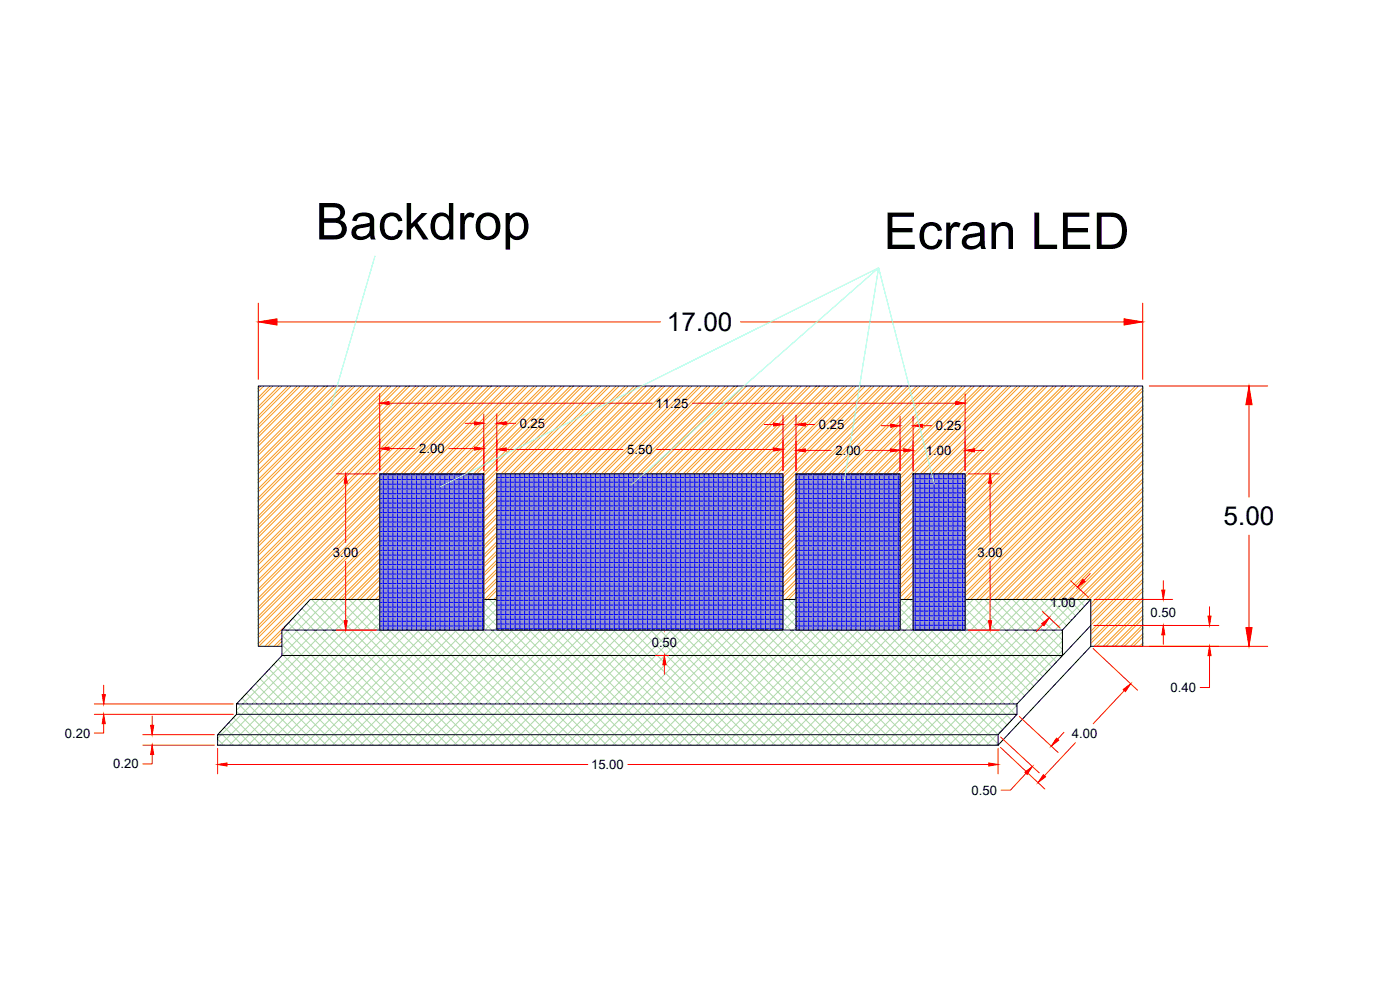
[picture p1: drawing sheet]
<svg xmlns="http://www.w3.org/2000/svg" width="1189mm" height="841mm" viewBox="0 0 1189 841" stroke-linecap="round" stroke-linejoin="round" font-family="sans-serif">
<defs><g id="words">
<g font-size="43.2">
<text x="268" y="203">Backdrop</text>
<text x="750" y="211">Ecran LED</text>
</g>
<g font-size="22.2">
<text x="566" y="281">17.00</text>
<text x="1039" y="446">5.00</text>
</g>
<g font-size="11.1">
<text x="557" y="346">11.25</text>
<text x="441" y="363">0.25</text>
<text x="695" y="364">0.25</text>
<text x="795" y="365">0.25</text>
<text x="356" y="385">2.00</text>
<text x="533" y="385">5.50</text>
<text x="709" y="386">2.00</text>
<text x="786" y="386">1.00</text>
<text x="283" y="472">3.00</text>
<text x="830" y="472">3.00</text>
<text x="892" y="515">1.00</text>
<text x="977" y="524">0.50</text>
<text x="553" y="549">0.50</text>
<text x="994" y="587">0.40</text>
<text x="55" y="626">0.20</text>
<text x="910" y="626">4.00</text>
<text x="96" y="652">0.20</text>
<text x="502" y="653">15.00</text>
<text x="825" y="674">0.50</text>
</g>
</g></defs>
<!-- layer: 0 -->
<g fill="none" stroke="#afd9aa" stroke-width=".85">
<path d="M256 516l116 116M260 512l120 120M265 509l123 123M271 509l-32 31M273 509l123 123M279 509l-40 39M280 509l124 123M287 509l-48 47M288 509l124 123M295 509l-94 94M296 509l124 123M303 509l-118 118"/>
<path d="M304 509l18 18M311 509l-124 123M312 509l10 10M319 509l-124 123M320 509l2 2M322 513l-119 119M411 512l11 11M414 509l-3 3M415 509l7 6M422 509l-11 11M422 517l-11 11M665 512l11 11"/>
<path d="M668 509l-3 3M669 509l7 6M676 509l-11 11M676 516l-11 11M764 516l11 11M765 509l10 11M771 509l-7 6M772 509l3 3M775 512l-11 11M820 516l62 62M820 509l66 65M826 509l-6 7"/>
<path d="M828 509l61 61M834 509l-14 15M836 509l57 57M842 509l-22 23M844 509l53 53M850 509l-123 123M852 509l49 49M858 509l-123 123M860 509l42 42M866 509l-124 123M868 509l34 34M874 509l-124 123"/>
<path d="M876 509l26 26M882 509l-124 123M884 509l22 22M890 509l-124 123M892 509l18 18M898 509l-124 123M899 509l14 14M906 509l-124 123M907 509l10 9M914 509l-124 123M915 509l6 5M922 509l-124 123"/>
<path d="M923 509l2 1M239 539l94 93M241 533l100 99M245 529l104 103M249 525l108 107M253 520l111 112M322 521l-111 111M322 529l-103 103M324 535l-97 97M330 535l98 97M332 535l-97 97M338 535l98 97"/>
<path d="M340 535l-97 97M346 535l98 97M348 535l-97 97M354 535l98 97M356 535l-98 97M362 535l98 97M364 535l-98 97M370 535l98 97M372 535l-98 97M378 535l98 97M380 535l-98 97M386 535l97 97"/>
<path d="M388 535l-98 97M394 535l97 97M396 535l-98 97M402 535l97 97M404 535l-98 97M410 535l97 97M411 528l104 104M411 520l11 11M422 524l-108 108M422 532l-100 100M425 535l98 97M428 535l-98 97"/>
<path d="M433 535l98 97M435 535l-97 97M441 535l98 97M443 535l-97 97M449 535l98 97M451 535l-97 97M457 535l98 97M459 535l-97 97M465 535l98 97M467 535l-97 97M473 535l98 97M475 535l-98 97"/>
<path d="M481 535l98 97M483 535l-98 97M489 535l98 97M491 535l-98 97M497 535l98 97M499 535l-98 97M505 535l98 97M507 535l-98 97M513 535l97 97M515 535l-98 97M521 535l97 97M523 535l-98 97"/>
<path d="M529 535l97 97M531 535l-98 97M537 535l97 97M539 535l-98 97M545 535l97 97M547 535l-98 97M552 535l98 97M554 535l-97 97M560 535l98 97M562 535l-97 97M568 535l98 97M570 535l-97 97"/>
<path d="M576 535l98 97M578 535l-97 97M584 535l98 97M586 535l-97 97M592 535l98 97M594 535l-98 97M600 535l98 97M602 535l-98 97M608 535l98 97M610 535l-98 97M616 535l98 97M618 535l-98 97"/>
<path d="M624 535l98 97M626 535l-98 97M632 535l98 97M634 535l-98 97M640 535l97 97M642 535l-98 97M648 535l97 97M650 535l-98 97M656 535l97 97M658 535l-98 97M664 535l97 97M665 528l104 104"/>
<path d="M665 520l11 11M676 524l-108 108M676 532l-100 100M679 535l98 97M681 535l-97 97M687 535l98 97M689 535l-97 97M695 535l98 97M697 535l-97 97M703 535l98 97M705 535l-97 97M711 535l98 97"/>
<path d="M713 535l-97 97M719 535l98 97M721 535l-98 97M727 535l98 97M729 535l-98 97M735 535l98 97M737 535l-98 97M743 535l98 97M745 535l-98 97M751 535l97 96M753 535l-98 97M759 535l89 89"/>
<path d="M761 535l-98 97M764 532l87 87M764 524l91 91M775 528l-104 104M775 520l-11 11M777 535l-98 97M783 535l76 76M785 535l-98 97M791 535l72 72M793 535l-98 97M798 535l66 65M800 535l-97 97"/>
<path d="M806 535l60 60M808 535l-97 97M814 535l56 55M816 535l-97 97M820 532l54 54M820 524l58 58M902 536l-96 96M236 560l73 72M239 555l78 77M239 547l86 85M902 544l-88 88M902 552l-80 80"/>
<path d="M221 576l56 56M225 572l60 60M229 568l64 64M232 564l69 68M202 597l35 35M206 592l39 40M209 588l44 44M213 584l48 48M217 580l52 52M864 599l-34 33M191 617l15 15M194 613l20 19"/>
<path d="M198 609l24 23M201 604l29 28M860 610l-22 22M185 627l5 5M187 621l11 11M848 630l-2 2"/>
</g>
<g fill="none" stroke="#000" stroke-width=".85">
<path d="M322 402h89v133h-89zM422 402h243v133h-243zM676 402h88v133h-88zM775 402h45v133h-45zM926 509l-24 26M239 535v21M902 535v21h-663M926 531l-62 66h-663l39-41M926 531v18l-78 83M926 531v-22h-663l-24 26h663M239 549h-20v-221h751v221h-44M201 597v9"/>
<path d="M864 597v9M201 606h663l-16 18v8h-663v-8zM185 624h663"/>
</g>
<g fill="none" stroke="#f8991e" stroke-width=".85">
<path d="M221 328l-2 2M224 328l-5 4M229 328l-10 9M232 328l-13 12M237 328l-18 17M239 328l-20 20M245 328l-26 25M247 328l-28 27M252 328l-33 33M255 328l-36 35M260 328l-41 40M263 328l-44 43"/>
<path d="M268 328l-49 48M270 328l-51 51M276 328l-57 56M278 328l-59 58M283 328l-64 64M286 328l-67 66M291 328l-72 71M294 328l-75 74M299 328l-80 79M301 328l-82 82M307 328l-88 87M309 328l-90 89"/>
<path d="M314 328l-95 95M317 328l-98 97M322 328l-103 102M325 328l-106 105M330 328l-111 110M332 328l-113 113M337 328l-118 118M340 328l-121 120M345 328l-126 125M348 328l-129 128M353 328l-134 133M356 328l-137 136"/>
<path d="M361 328l-142 141M363 328l-144 144M368 328l-149 149M371 328l-152 151M376 328l-157 156M379 328l-160 159M384 328l-165 164M386 328l-167 167M392 328l-173 172M394 328l-175 174M399 328l-74 74M402 328l-75 74"/>
<path d="M407 328l-74 74M410 328l-75 74M415 328l-75 74M417 328l-74 74M423 328l-75 74M425 328l-74 74M430 328l-74 74M433 328l-75 74M438 328l-75 74M441 328l-75 74M446 328l-75 74M448 328l-74 74"/>
<path d="M454 328l-75 74M456 328l-74 74M461 328l-74 74M464 328l-75 74M469 328l-75 74M472 328l-75 74M477 328l-75 74M479 328l-74 74M484 328l-74 74M487 328l-76 76M492 328l-81 81M495 328l-84 84"/>
<path d="M500 328l-75 74M503 328l-75 74M508 328l-75 74M510 328l-74 74M515 328l-74 74M518 328l-75 74M523 328l-74 74M526 328l-75 74M531 328l-75 74M533 328l-74 74M539 328l-75 74M541 328l-74 74"/>
<path d="M546 328l-74 74M549 328l-75 74M554 328l-74 74M557 328l-75 74M562 328l-75 74M564 328l-74 74M570 328l-75 74M572 328l-74 74M577 328l-74 74M580 328l-75 74M585 328l-75 74M588 328l-75 74"/>
<path d="M593 328l-75 74M595 328l-74 74M601 328l-75 74M603 328l-74 74M608 328l-74 74M611 328l-75 74M616 328l-75 74M619 328l-75 74M624 328l-75 74M626 328l-74 74M632 328l-75 74M634 328l-75 74"/>
<path d="M639 328l-74 74M642 328l-75 74M647 328l-75 74M650 328l-75 74M655 328l-75 74M657 328l-74 74M662 328l-74 74M665 328l-75 74M670 328l-74 74M673 328l-75 74M678 328l-75 74M680 328l-74 74"/>
<path d="M686 328l-75 74M688 328l-74 74M693 328l-74 74M696 328l-75 74M701 328l-74 74M704 328l-75 74M709 328l-75 74M711 328l-74 74M717 328l-75 74M719 328l-74 74M724 328l-74 74M727 328l-75 74"/>
<path d="M732 328l-75 74M735 328l-75 74M740 328l-75 74M742 328l-77 77M748 328l-83 82M750 328l-85 85M755 328l-74 74M758 328l-75 74M763 328l-75 74M766 328l-75 74M771 328l-75 74M773 328l-74 74"/>
<path d="M778 328l-74 74M781 328l-74 74M786 328l-74 74M789 328l-75 74M794 328l-75 74M797 328l-75 74M802 328l-75 74M804 328l-74 74M809 328l-74 74M812 328l-75 74M817 328l-74 74M820 328l-75 74"/>
<path d="M825 328l-75 74M828 328l-75 74M833 328l-75 74M835 328l-74 74M840 328l-76 76M843 328l-79 78M848 328l-84 83M851 328l-75 74M856 328l-75 74M858 328l-74 74M864 328l-75 74M866 328l-74 74"/>
<path d="M871 328l-74 74M874 328l-75 74M879 328l-74 74M882 328l-75 74M887 328l-75 74M889 328l-74 74M895 328l-75 75M897 328l-77 77M902 328l-82 82M905 328l-85 85M910 328l-90 90M913 328l-93 93"/>
<path d="M918 328l-98 98M920 328l-100 100M926 328l-106 106M928 328l-108 108M933 328l-113 113M936 328l-116 116M941 328l-121 121M944 328l-124 124M949 328l-129 129M951 328l-131 131M956 328l-136 136M959 328l-139 139"/>
<path d="M964 328l-144 144M967 328l-147 147M970 329l-150 151M970 337l-150 151M970 332l-150 151M970 339l-150 151M970 345l-150 150M970 352l-150 151M970 347l-150 151M970 355l-150 151M970 360l-148 149M970 368l-141 141"/>
<path d="M970 375l-133 134M970 363l-146 146M970 370l-138 139M970 378l-130 131M970 383l-125 126M970 391l-117 118M970 399l-110 110M970 386l-122 123M970 394l-115 115M322 404l-103 104M322 412l-103 103M322 420l-103 103"/>
<path d="M322 407l-103 103M322 415l-103 103M422 406l-11 11M422 413l-11 11M422 408l-11 11M422 416l-11 11M676 407l-11 11M676 415l-11 11M676 409l-11 12M676 417l-11 11M775 408l-11 11M775 416l-11 11"/>
<path d="M775 403l-11 11M775 411l-11 11M775 418l-11 11M970 406l-102 103M970 414l-94 95M970 401l-107 108M970 409l-99 100M970 417l-92 92M322 428l-103 103M322 435l-103 104M322 422l-103 104M322 430l-103 103"/>
<path d="M322 438l-103 103M422 421l-11 11M422 429l-11 11M422 437l-11 11M422 424l-11 11M422 431l-11 11M422 439l-11 11M676 422l-11 11M676 430l-11 11M676 438l-11 11M676 425l-11 11M676 433l-11 11"/>
<path d="M775 424l-11 11M775 431l-11 11M775 439l-11 11M775 426l-11 11M775 434l-11 11M970 422l-86 87M970 430l-79 79M970 437l-71 72M970 424l-84 85M970 432l-76 77M970 440l-68 69M322 443l-103 103"/>
<path d="M322 451l-57 58M322 459l-50 50M322 446l-102 103M322 453l-55 56M422 444l-11 11M422 452l-11 11M422 460l-11 11M422 447l-11 11M422 455l-11 11M676 446l-11 11M676 453l-11 11M676 440l-11 11"/>
<path d="M676 448l-11 11M676 456l-11 11M775 447l-11 11M775 454l-11 12M775 442l-11 11M775 449l-11 11M775 457l-11 11M970 445l-63 64M970 453l-55 56M970 448l-61 61M970 455l-53 54M322 466l-42 43"/>
<path d="M322 474l-34 35M322 461l-47 48M322 469l-39 40M322 477l-32 32M422 468l-11 11M422 475l-11 11M422 462l-11 11M422 470l-11 11M422 478l-11 11M676 461l-11 11M676 469l-11 11M676 477l-11 11"/>
<path d="M676 464l-11 11M676 471l-11 11M676 479l-11 11M775 462l-11 11M775 470l-11 11M775 478l-11 11M775 465l-11 11M775 473l-11 11M970 461l-48 48M970 468l-44 45M970 476l-44 44M970 463l-45 46"/>
<path d="M970 471l-44 44M970 479l-44 44M322 482l-26 27M322 490l-19 19M322 497l-11 12M322 484l-24 25M322 492l-16 17M322 500l-8 9M422 483l-11 11M422 491l-11 11M422 498l-10 11M422 486l-11 11"/>
<path d="M422 493l-11 11M676 484l-11 11M676 492l-11 11M676 500l-9 9M676 487l-11 11M676 495l-11 11M775 485l-11 11M775 493l-11 11M775 480l-11 11M775 488l-11 11M775 496l-11 11M970 484l-44 44"/>
<path d="M970 492l-44 44M970 499l-44 44M970 486l-44 45M970 494l-44 44M322 505l-3 4M322 508l-1 1M422 506l-3 3M422 501l-8 8M676 507l-1 2M676 502l-6 7M775 501l-7 8M775 509h.1"/>
<path d="M775 503l-5 6M970 507l-41 42M970 515l-33 34M970 502l-44 44M970 510l-38 39M970 517l-31 32M239 537l-12 12M249 524l-24 25M970 522l-26 27M970 530l-18 19M970 538l-10 11M970 525l-23 24"/>
<path d="M970 533l-15 16M239 542l-6 7M239 544l-4 5M970 546l-2 3M970 541l-7 8M970 548v1"/>
</g>
<g fill="none" stroke="#f00" stroke-width=".85">
<path d="M219 257v65M970 257v65M235 273h326M629 273h326M322 334v65M820 334v65M976 328h101M330 342h224M395 359h8M411 351v48M422 351v48M430 359h8"/>
<path d="M588 342h224M665 352v47M676 352v47M764 353v46M775 353v46M1061 343v79M649 360h8M684 360h8M748 361h8M783 361h8M330 381h22M381 381h22"/>
<path d="M430 381h99M558 381h99M684 382h22M734 382h22M759 382h8M828 382h7M286 402h34M294 410v50M822 402h27M841 410v50M1061 454v79M294 476v51"/>
<path d="M841 476v51M909 493l15 14M926 487l-6 6M988 493v8M564 519v8M885 519l15 14M929 509h67M1027 515v8M286 535h34M556 535h12M822 535h27M886 530l-6 6"/>
<path d="M929 531h106M988 539v8M556 556h12M928 550l38 36M929 549h148M1027 556v27h-8M564 564v8M80 597h118M88 581v8M955 586l-27 28M80 606h118M88 614v8h-8"/>
<path d="M129 608v8M866 608l33 31M121 624h61M121 632h61M185 635v22M848 635v22M850 634l37 36M850 625l32 31M903 621l-5 6M913 630l-26 28M129 640v8h-8M193 649h306"/>
<path d="M533 649h307M871 656l-13 15h-8"/>
</g>
<g fill="#f00" stroke="#f00" stroke-width=".85">
<path d="M219 273l16-2v5z"/>
<path d="M955 271l15 2-15 3z"/>
<path d="M1061 328l2 15h-5z"/>
<path d="M1058 533h5l-2 16z"/>
<path d="M128 616h3l-2 8z"/>
<path d="M129 632l2 8h-3z"/>
<path d="M87 589h2l-1 8z"/>
<path d="M88 606l1 8h-2z"/>
<path d="M954 585l6-5-4 7z"/>
<path d="M886 657l2 2-7 5z"/>
<path d="M897 626l2 2-6 5z"/>
<path d="M870 655l7-5-5 7z"/>
<path d="M987 501h2l-1 8z"/>
<path d="M988 531l1 8h-2z"/>
<path d="M1026 523h2l-1 8z"/>
<path d="M1027 549l1 7h-2z"/>
<path d="M885 529l6-5-4 7z"/>
<path d="M919 492l2 1-6 5z"/>
<path d="M563 527h3l-2 8z"/>
<path d="M564 556l2 8h-3z"/>
<path d="M294 402l1 8h-3z"/>
<path d="M292 527h3l-1 8z"/>
<path d="M322 381l8-2v3z"/>
<path d="M403 379l8 2-8 1z"/>
<path d="M422 381l8-1v3z"/>
<path d="M657 380l8 1-8 2z"/>
<path d="M676 382l8-1v3z"/>
<path d="M756 381l8 1-8 2z"/>
<path d="M767 381l8 1-8 2z"/>
<path d="M820 382l8-1v3z"/>
<path d="M403 358l8 1-8 2z"/>
<path d="M422 359l8-1v3z"/>
<path d="M657 359l8 1-8 2z"/>
<path d="M676 360l8-1v3z"/>
<path d="M756 360l8 1-8 2z"/>
<path d="M775 361l8-1v3z"/>
<path d="M841 402l1 8h-3z"/>
<path d="M839 527h3l-1 8z"/>
<path d="M185 649l8-2v3z"/>
<path d="M840 647l8 2-8 1z"/>
<path d="M322 342l8-1v2z"/>
<path d="M812 341l8 1-8 1z"/>
</g>
<g fill="#9898cc" stroke="#9898cc" stroke-width=".85">
<path d="M676 402l88 133v-133zM676 402l88 133h-88z"/>
<path d="M422 402l243 133v-133zM422 402l243 133h-243z"/>
<path d="M775 402l45 133v-133zM775 402l45 133h-45z"/>
<path d="M322 402l89 133v-133zM322 402l89 133h-89z"/>
</g>
<g fill="none" stroke="#00f" stroke-width=".85">
<path d="M322 403h2M322 407h2M322 411h2M322 415h2M322 419h2M326 402v1h2M326 404v3h2M326 408v3h2M326 412v3h2M326 416v3h2M330 402v1h3M330 404v3h3"/>
<path d="M330 408v3h3M330 412v3h3M330 416v3h3M334 402v1h2M334 404v3h2M334 408v3h2M334 412v3h2M334 416v3h2M338 402v1h3M338 404v3h3M338 408v3h3M338 412v3h3"/>
<path d="M338 416v3h3M342 402v1h3M342 404v3h3M342 408v3h3M342 412v3h3M342 416v3h3M346 402v1h3M346 404v3h3M346 408v3h3M346 412v3h3M346 416v3h3M350 402v1h3"/>
<path d="M350 404v3h3M350 408v3h3M350 412v3h3M350 416v3h3M354 402v1h3M354 404v3h3M354 408v3h3M354 412v3h3M354 416v3h3M358 402v1h3M358 404v3h3M358 408v3h3"/>
<path d="M358 412v3h3M358 416v3h3M362 402v1h3M362 404v3h3M362 408v3h3M362 412v3h3M362 416v3h3M366 402v1h3M366 404v3h3M366 408v3h3M366 412v3h3M366 416v3h3"/>
<path d="M370 402v1h3M370 404v3h3M370 408v3h3M370 412v3h3M370 416v3h3M374 402v1h3M374 404v3h3M374 408v3h3M374 412v3h3M374 416v3h3M378 402v1h3M378 404v3h3"/>
<path d="M378 408v3h3M378 412v3h3M378 416v3h3M382 402v1h3M382 404v3h3M382 408v3h3M382 412v3h3M382 416v3h3M386 402v1h3M386 404v3h3M386 408v3h3M386 412v3h3"/>
<path d="M386 416v3h3M390 402v1h3M390 404v3h3M390 408v3h3M390 412v3h3M390 416v3h3M394 402v1h3M394 404v3h3M394 408v3h3M394 412v3h3M394 416v3h3M398 402v1h3"/>
<path d="M398 404v3h3M398 408v3h3M398 412v3h3M398 416v3h3M402 402v1h3M402 404v3h3M402 408v3h3M402 412v3h3M402 416v3h3M406 402v1h3M406 404v3h3M406 408v3h3"/>
<path d="M406 412v3h3M406 416v3h3M410 402v1h1M410 404v3h1M410 408v3h1M410 412v3h1M410 416v3h1M422 405h2M422 409h2M422 413h2M422 417h2M425 402v3h3"/>
<path d="M425 406v3h3M425 410v3h3M425 414v3h3M425 418v3h3M429 402v3h3M429 406v3h3M429 410v3h3M429 414v3h3M429 418v3h3M433 402v3h3M433 406v3h3M433 410v3h3"/>
<path d="M433 414v3h3M433 418v3h3M437 402v3h3M437 406v3h3M437 410v3h3M437 414v3h3M437 418v3h3M441 402v3h3M441 406v3h3M441 410v3h3M441 414v3h3M441 418v3h3"/>
<path d="M445 402v3h3M445 406v3h3M445 410v3h3M445 414v3h3M445 418v3h3M449 402v3h3M449 406v3h3M449 410v3h3M449 414v3h3M449 418v3h3M453 402v3h3M453 406v3h3"/>
<path d="M453 410v3h3M453 414v3h3M453 418v3h3M458 402v3h2M458 406v3h2M458 410v3h2M458 414v3h2M458 418v3h2M462 402v3h2M462 406v3h2M462 410v3h2M462 414v3h2"/>
<path d="M462 418v3h2M466 402v3h2M466 406v3h2M466 410v3h2M466 414v3h2M466 418v3h2M470 402v3h2M470 406v3h2M470 410v3h2M470 414v3h2M470 418v3h2M474 402v3h2"/>
<path d="M474 406v3h2M474 410v3h2M474 414v3h2M474 418v3h2M478 402v3h2M478 406v3h2M478 410v3h2M478 414v3h2M478 418v3h2M482 402v3h3M482 406v3h3M482 410v3h3"/>
<path d="M482 414v3h3M482 418v3h3M486 402v3h2M486 406v3h2M486 410v3h2M486 414v3h2M486 418v3h2M490 402v3h3M490 406v3h3M490 410v3h3M490 414v3h3M490 418v3h3"/>
<path d="M494 402v3h3M494 406v3h3M494 410v3h3M494 414v3h3M494 418v3h3M498 402v3h3M498 406v3h3M498 410v3h3M498 414v3h3M498 418v3h3M502 402v3h3M502 406v3h3"/>
<path d="M502 410v3h3M502 414v3h3M502 418v3h3M506 402v3h3M506 406v3h3M506 410v3h3M506 414v3h3M506 418v3h3M510 402v3h3M510 406v3h3M510 410v3h3M510 414v3h3"/>
<path d="M510 418v3h3M514 402v3h3M514 406v3h3M514 410v3h3M514 414v3h3M514 418v3h3M518 402v3h3M518 406v3h3M518 410v3h3M518 414v3h3M518 418v3h3M522 402v3h3"/>
<path d="M522 406v3h3M522 410v3h3M522 414v3h3M522 418v3h3M526 402v3h3M526 406v3h3M526 410v3h3M526 414v3h3M526 418v3h3M530 402v3h3M530 406v3h3M530 410v3h3"/>
<path d="M530 414v3h3M530 418v3h3M534 402v3h3M534 406v3h3M534 410v3h3M534 414v3h3M534 418v3h3M538 402v3h3M538 406v3h3M538 410v3h3M538 414v3h3M538 418v3h3"/>
<path d="M542 402v3h3M542 406v3h3M542 410v3h3M542 414v3h3M542 418v3h3M546 402v3h3M546 406v3h3M546 410v3h3M546 414v3h3M546 418v3h3M550 402v3h3M550 406v3h3"/>
<path d="M550 410v3h3M550 414v3h3M550 418v3h3M554 402v3h3M554 406v3h3M554 410v3h3M554 414v3h3M554 418v3h3M558 402v3h3M558 406v3h3M558 410v3h3M558 414v3h3"/>
<path d="M558 418v3h3M562 402v3h3M562 406v3h3M562 410v3h3M562 414v3h3M562 418v3h3M566 402v3h3M566 406v3h3M566 410v3h3M566 414v3h3M566 418v3h3M570 402v3h3"/>
<path d="M570 406v3h3M570 410v3h3M570 414v3h3M570 418v3h3M574 402v3h3M574 406v3h3M574 410v3h3M574 414v3h3M574 418v3h3M578 402v3h3M578 406v3h3M578 410v3h3"/>
<path d="M578 414v3h3M578 418v3h3M582 402v3h3M582 406v3h3M582 410v3h3M582 414v3h3M582 418v3h3M586 402v3h3M586 406v3h3M586 410v3h3M586 414v3h3M586 418v3h3"/>
<path d="M590 402v3h3M590 406v3h3M590 410v3h3M590 414v3h3M590 418v3h3M594 402v3h3M594 406v3h3M594 410v3h3M594 414v3h3M594 418v3h3M598 402v3h3M598 406v3h3"/>
<path d="M598 410v3h3M598 414v3h3M598 418v3h3M602 402v3h3M602 406v3h3M602 410v3h3M602 414v3h3M602 418v3h3M606 402v3h3M606 406v3h3M606 410v3h3M606 414v3h3"/>
<path d="M606 418v3h3M610 402v3h3M610 406v3h3M610 410v3h3M610 414v3h3M610 418v3h3M614 402v3h3M614 406v3h3M614 410v3h3M614 414v3h3M614 418v3h3M618 402v3h3"/>
<path d="M618 406v3h3M618 410v3h3M618 414v3h3M618 418v3h3M622 402v3h3M622 406v3h3M622 410v3h3M622 414v3h3M622 418v3h3M626 402v3h3M626 406v3h3M626 410v3h3"/>
<path d="M626 414v3h3M626 418v3h3M630 402v3h3M630 406v3h3M630 410v3h3M630 414v3h3M630 418v3h3M634 402v3h3M634 406v3h3M634 410v3h3M634 414v3h3M634 418v3h3"/>
<path d="M638 402v3h3M638 406v3h3M638 410v3h3M638 414v3h3M638 418v3h3M642 402v3h3M642 406v3h3M642 410v3h3M642 414v3h3M642 418v3h3M646 402v3h3M646 406v3h3"/>
<path d="M646 410v3h3M646 414v3h3M646 418v3h3M650 402v3h3M650 406v3h3M650 410v3h3M650 414v3h3M650 418v3h3M654 402v3h3M654 406v3h3M654 410v3h3M654 414v3h3"/>
<path d="M654 418v3h3M658 402v3h3M658 406v3h3M658 410v3h3M658 414v3h3M658 418v3h3M662 402v3h3M662 406v3h3M662 410v3h3M662 414v3h3M662 418v3h3M676 403h2"/>
<path d="M676 407h2M676 411h2M676 415h2M676 419h2M679 402v1h3M679 404v3h3M679 408v3h3M679 412v3h3M679 416v3h3M683 402v1h3M683 404v3h3M683 408v3h3"/>
<path d="M683 412v3h3M683 416v3h3M687 402v1h3M687 404v3h3M687 408v3h3M687 412v3h3M687 416v3h3M691 402v1h3M691 404v3h3M691 408v3h3M691 412v3h3M691 416v3h3"/>
<path d="M695 402v1h3M695 404v3h3M695 408v3h3M695 412v3h3M695 416v3h3M699 402v1h3M699 404v3h3M699 408v3h3M699 412v3h3M699 416v3h3M703 402v1h3M703 404v3h3"/>
<path d="M703 408v3h3M703 412v3h3M703 416v3h3M707 402v1h3M707 404v3h3M707 408v3h3M707 412v3h3M707 416v3h3M711 402v1h3M711 404v3h3M711 408v3h3M711 412v3h3"/>
<path d="M711 416v3h3M715 402v1h3M715 404v3h3M715 408v3h3M715 412v3h3M715 416v3h3M719 402v1h3M719 404v3h3M719 408v3h3M719 412v3h3M719 416v3h3M723 402v1h3"/>
<path d="M723 404v3h3M723 408v3h3M723 412v3h3M723 416v3h3M727 402v1h3M727 404v3h3M727 408v3h3M727 412v3h3M727 416v3h3M731 402v1h3M731 404v3h3M731 408v3h3"/>
<path d="M731 412v3h3M731 416v3h3M735 402v1h3M735 404v3h3M735 408v3h3M735 412v3h3M735 416v3h3M739 402v1h3M739 404v3h3M739 408v3h3M739 412v3h3M739 416v3h3"/>
<path d="M743 402v1h3M743 404v3h3M743 408v3h3M743 412v3h3M743 416v3h3M747 402v1h3M747 404v3h3M747 408v3h3M747 412v3h3M747 416v3h3M751 402v1h3M751 404v3h3"/>
<path d="M751 408v3h3M751 412v3h3M751 416v3h3M755 402v1h3M755 404v3h3M755 408v3h3M755 412v3h3M755 416v3h3M759 402v1h3M759 404v3h3M759 408v3h3M759 412v3h3"/>
<path d="M759 416v3h3M763 402v1h1M763 404v3h1M763 408v3h1M763 412v3h1M763 416v3h1M775 402h1M775 406h1M775 410h1M775 414h1M775 418h1M777 402h3"/>
<path d="M777 403v3h3M777 407v3h3M777 411v3h3M777 415v3h3M777 419v3h3M781 402h3M781 403v3h3M781 407v3h3M781 411v3h3M781 415v3h3M781 419v3h3M785 402h3"/>
<path d="M785 403v3h3M785 407v3h3M785 411v3h3M785 415v3h3M785 419v3h3M789 402h3M789 403v3h3M789 407v3h3M789 411v3h3M789 415v3h3M789 419v3h3M793 402h3"/>
<path d="M793 403v3h3M793 407v3h3M793 411v3h3M793 415v3h3M793 419v3h3M797 402h3M797 403v3h3M797 407v3h3M797 411v3h3M797 415v3h3M797 419v3h3M801 402h3"/>
<path d="M801 403v3h3M801 407v3h3M801 411v3h3M801 415v3h3M801 419v3h3M805 402h3M805 403v3h3M805 407v3h3M805 411v3h3M805 415v3h3M805 419v3h3M809 402h3"/>
<path d="M809 403v3h3M809 407v3h3M809 411v3h3M809 415v3h3M809 419v3h3M813 402h3M813 403v3h3M813 407v3h3M813 411v3h3M813 415v3h3M813 419v3h3M817 402h3"/>
<path d="M817 403v3h3M817 407v3h3M817 411v3h3M817 415v3h3M817 419v3h3M322 423h2M322 427h2M322 431h2M322 435h2M322 439h2M326 420v3h2M326 424v3h2"/>
<path d="M326 428v3h2M326 432v3h2M326 436v3h2M330 420v3h3M330 424v3h3M330 428v3h3M330 432v3h3M330 436v3h3M334 420v3h2M334 424v3h2M334 428v3h2M334 432v3h2"/>
<path d="M334 436v3h2M338 420v3h3M338 424v3h3M338 428v3h3M338 432v3h3M338 436v3h3M342 420v3h3M342 424v3h3M342 428v3h3M342 432v3h3M342 436v3h3M346 420v3h3"/>
<path d="M346 424v3h3M346 428v3h3M346 432v3h3M346 436v3h3M350 420v3h3M350 424v3h3M350 428v3h3M350 432v3h3M350 436v3h3M354 420v3h3M354 424v3h3M354 428v3h3"/>
<path d="M354 432v3h3M354 436v3h3M358 420v3h3M358 424v3h3M358 428v3h3M358 432v3h3M358 436v3h3M362 420v3h3M362 424v3h3M362 428v3h3M362 432v3h3M362 436v3h3"/>
<path d="M366 420v3h3M366 424v3h3M366 428v3h3M366 432v3h3M366 436v3h3M370 420v3h3M370 424v3h3M370 428v3h3M370 432v3h3M370 436v3h3M374 420v3h3M374 424v3h3"/>
<path d="M374 428v3h3M374 432v3h3M374 436v3h3M378 420v3h3M378 424v3h3M378 428v3h3M378 432v3h3M378 436v3h3M382 420v3h3M382 424v3h3M382 428v3h3M382 432v3h3"/>
<path d="M382 436v3h3M386 420v3h3M386 424v3h3M386 428v3h3M386 432v3h3M386 436v3h3M390 420v3h3M390 424v3h3M390 428v3h3M390 432v3h3M390 436v3h3M394 420v3h3"/>
<path d="M394 424v3h3M394 428v3h3M394 432v3h3M394 436v3h3M398 420v3h3M398 424v3h3M398 428v3h3M398 432v3h3M398 436v3h3M402 420v3h3M402 424v3h3M402 428v3h3"/>
<path d="M402 432v3h3M402 436v3h3M406 420v3h3M406 424v3h3M406 428v3h3M406 432v3h3M406 436v3h3M410 420v3h1M410 424v3h1M410 428v3h1M410 432v3h1M410 436v3h1"/>
<path d="M422 421h2M422 425h2M422 429h2M422 433h2M422 437h2M425 422v3h3M425 426v3h3M425 430v3h3M425 434v3h3M425 438v3h3M429 422v3h3M429 426v3h3"/>
<path d="M429 430v3h3M429 434v3h3M429 438v3h3M433 422v3h3M433 426v3h3M433 430v3h3M433 434v3h3M433 438v3h3M437 422v3h3M437 426v3h3M437 430v3h3M437 434v3h3"/>
<path d="M437 438v3h3M441 422v3h3M441 426v3h3M441 430v3h3M441 434v3h3M441 438v3h3M445 422v3h3M445 426v3h3M445 430v3h3M445 434v3h3M445 438v3h3M449 422v3h3"/>
<path d="M449 426v3h3M449 430v3h3M449 434v3h3M449 438v3h3M453 422v3h3M453 426v3h3M453 430v3h3M453 434v3h3M453 438v3h3M458 422v3h2M458 426v3h2M458 430v3h2"/>
<path d="M458 434v3h2M458 438v3h2M462 422v3h2M462 426v3h2M462 430v3h2M462 434v3h2M462 438v3h2M466 422v3h2M466 426v3h2M466 430v3h2M466 434v3h2M466 438v3h2"/>
<path d="M470 422v3h2M470 426v3h2M470 430v3h2M470 434v3h2M470 438v3h2M474 422v3h2M474 426v3h2M474 430v3h2M474 434v3h2M474 438v3h2M478 422v3h2M478 426v3h2"/>
<path d="M478 430v3h2M478 434v3h2M478 438v3h2M482 422v3h3M482 426v3h3M482 430v3h3M482 434v3h3M482 438v3h3M486 422v3h2M486 426v3h2M486 430v3h2M486 434v3h2"/>
<path d="M486 438v3h2M490 422v3h3M490 426v3h3M490 430v3h3M490 434v3h3M490 438v3h3M494 422v3h3M494 426v3h3M494 430v3h3M494 434v3h3M494 438v3h3M498 422v3h3"/>
<path d="M498 426v3h3M498 430v3h3M498 434v3h3M498 438v3h3M502 422v3h3M502 426v3h3M502 430v3h3M502 434v3h3M502 438v3h3M506 422v3h3M506 426v3h3M506 430v3h3"/>
<path d="M506 434v3h3M506 438v3h3M510 422v3h3M510 426v3h3M510 430v3h3M510 434v3h3M510 438v3h3M514 422v3h3M514 426v3h3M514 430v3h3M514 434v3h3M514 438v3h3"/>
<path d="M518 422v3h3M518 426v3h3M518 430v3h3M518 434v3h3M518 438v3h3M522 422v3h3M522 426v3h3M522 430v3h3M522 434v3h3M522 438v3h3M526 422v3h3M526 426v3h3"/>
<path d="M526 430v3h3M526 434v3h3M526 438v3h3M530 422v3h3M530 426v3h3M530 430v3h3M530 434v3h3M530 438v3h3M534 422v3h3M534 426v3h3M534 430v3h3M534 434v3h3"/>
<path d="M534 438v3h3M538 422v3h3M538 426v3h3M538 430v3h3M538 434v3h3M538 438v3h3M542 422v3h3M542 426v3h3M542 430v3h3M542 434v3h3M542 438v3h3M546 422v3h3"/>
<path d="M546 426v3h3M546 430v3h3M546 434v3h3M546 438v3h3M550 422v3h3M550 426v3h3M550 430v3h3M550 434v3h3M550 438v3h3M554 422v3h3M554 426v3h3M554 430v3h3"/>
<path d="M554 434v3h3M554 438v3h3M558 422v3h3M558 426v3h3M558 430v3h3M558 434v3h3M558 438v3h3M562 422v3h3M562 426v3h3M562 430v3h3M562 434v3h3M562 438v3h3"/>
<path d="M566 422v3h3M566 426v3h3M566 430v3h3M566 434v3h3M566 438v3h3M570 422v3h3M570 426v3h3M570 430v3h3M570 434v3h3M570 438v3h3M574 422v3h3M574 426v3h3"/>
<path d="M574 430v3h3M574 434v3h3M574 438v3h3M578 422v3h3M578 426v3h3M578 430v3h3M578 434v3h3M578 438v3h3M582 422v3h3M582 426v3h3M582 430v3h3M582 434v3h3"/>
<path d="M582 438v3h3M586 422v3h3M586 426v3h3M586 430v3h3M586 434v3h3M586 438v3h3M590 422v3h3M590 426v3h3M590 430v3h3M590 434v3h3M590 438v3h3M594 422v3h3"/>
<path d="M594 426v3h3M594 430v3h3M594 434v3h3M594 438v3h3M598 422v3h3M598 426v3h3M598 430v3h3M598 434v3h3M598 438v3h3M602 422v3h3M602 426v3h3M602 430v3h3"/>
<path d="M602 434v3h3M602 438v3h3M606 422v3h3M606 426v3h3M606 430v3h3M606 434v3h3M606 438v3h3M610 422v3h3M610 426v3h3M610 430v3h3M610 434v3h3M610 438v3h3"/>
<path d="M614 422v3h3M614 426v3h3M614 430v3h3M614 434v3h3M614 438v3h3M618 422v3h3M618 426v3h3M618 430v3h3M618 434v3h3M618 438v3h3M622 422v3h3M622 426v3h3"/>
<path d="M622 430v3h3M622 434v3h3M622 438v3h3M626 422v3h3M626 426v3h3M626 430v3h3M626 434v3h3M626 438v3h3M630 422v3h3M630 426v3h3M630 430v3h3M630 434v3h3"/>
<path d="M630 438v3h3M634 422v3h3M634 426v3h3M634 430v3h3M634 434v3h3M634 438v3h3M638 422v3h3M638 426v3h3M638 430v3h3M638 434v3h3M638 438v3h3M642 422v3h3"/>
<path d="M642 426v3h3M642 430v3h3M642 434v3h3M642 438v3h3M646 422v3h3M646 426v3h3M646 430v3h3M646 434v3h3M646 438v3h3M650 422v3h3M650 426v3h3M650 430v3h3"/>
<path d="M650 434v3h3M650 438v3h3M654 422v3h3M654 426v3h3M654 430v3h3M654 434v3h3M654 438v3h3M658 422v3h3M658 426v3h3M658 430v3h3M658 434v3h3M658 438v3h3"/>
<path d="M662 422v3h3M662 426v3h3M662 430v3h3M662 434v3h3M662 438v3h3M676 423h2M676 427h2M676 431h2M676 435h2M676 439h2M679 420v3h3M679 424v3h3"/>
<path d="M679 428v3h3M679 432v3h3M679 436v3h3M683 420v3h3M683 424v3h3M683 428v3h3M683 432v3h3M683 436v3h3M687 420v3h3M687 424v3h3M687 428v3h3M687 432v3h3"/>
<path d="M687 436v3h3M691 420v3h3M691 424v3h3M691 428v3h3M691 432v3h3M691 436v3h3M695 420v3h3M695 424v3h3M695 428v3h3M695 432v3h3M695 436v3h3M699 420v3h3"/>
<path d="M699 424v3h3M699 428v3h3M699 432v3h3M699 436v3h3M703 420v3h3M703 424v3h3M703 428v3h3M703 432v3h3M703 436v3h3M707 420v3h3M707 424v3h3M707 428v3h3"/>
<path d="M707 432v3h3M707 436v3h3M711 420v3h3M711 424v3h3M711 428v3h3M711 432v3h3M711 436v3h3M715 420v3h3M715 424v3h3M715 428v3h3M715 432v3h3M715 436v3h3"/>
<path d="M719 420v3h3M719 424v3h3M719 428v3h3M719 432v3h3M719 436v3h3M723 420v3h3M723 424v3h3M723 428v3h3M723 432v3h3M723 436v3h3M727 420v3h3M727 424v3h3"/>
<path d="M727 428v3h3M727 432v3h3M727 436v3h3M731 420v3h3M731 424v3h3M731 428v3h3M731 432v3h3M731 436v3h3M735 420v3h3M735 424v3h3M735 428v3h3M735 432v3h3"/>
<path d="M735 436v3h3M739 420v3h3M739 424v3h3M739 428v3h3M739 432v3h3M739 436v3h3M743 420v3h3M743 424v3h3M743 428v3h3M743 432v3h3M743 436v3h3M747 420v3h3"/>
<path d="M747 424v3h3M747 428v3h3M747 432v3h3M747 436v3h3M751 420v3h3M751 424v3h3M751 428v3h3M751 432v3h3M751 436v3h3M755 420v3h3M755 424v3h3M755 428v3h3"/>
<path d="M755 432v3h3M755 436v3h3M759 420v3h3M759 424v3h3M759 428v3h3M759 432v3h3M759 436v3h3M763 420v3h1M763 424v3h1M763 428v3h1M763 432v3h1M763 436v3h1"/>
<path d="M775 422h1M775 426h1M775 430h1M775 434h1M775 438h1M777 423v3h3M777 427v3h3M777 431v3h3M777 435v3h3M777 439v3h3M781 423v3h3M781 427v3h3"/>
<path d="M781 431v3h3M781 435v3h3M781 439v3h3M785 423v3h3M785 427v3h3M785 431v3h3M785 435v3h3M785 439v3h3M789 423v3h3M789 427v3h3M789 431v3h3M789 435v3h3"/>
<path d="M789 439v3h3M793 423v3h3M793 427v3h3M793 431v3h3M793 435v3h3M793 439v3h3M797 423v3h3M797 427v3h3M797 431v3h3M797 435v3h3M797 439v3h3M801 423v3h3"/>
<path d="M801 427v3h3M801 431v3h3M801 435v3h3M801 439v3h3M805 423v3h3M805 427v3h3M805 431v3h3M805 435v3h3M805 439v3h3M809 423v3h3M809 427v3h3M809 431v3h3"/>
<path d="M809 435v3h3M809 439v3h3M813 423v3h3M813 427v3h3M813 431v3h3M813 435v3h3M813 439v3h3M817 423v3h3M817 427v3h3M817 431v3h3M817 435v3h3M817 439v3h3"/>
<path d="M322 443h2M322 447h2M322 451h2M322 455h2M322 459h2M326 440v3h2M326 444v3h2M326 448v3h2M326 452v3h2M326 456v3h2M330 440v3h3M330 444v3h3"/>
<path d="M330 448v3h3M330 452v3h3M330 456v3h3M334 440v3h2M334 444v3h2M334 448v3h2M334 452v3h2M334 456v3h2M338 440v3h3M338 444v3h3M338 448v3h3M338 452v3h3"/>
<path d="M338 456v3h3M342 440v3h3M342 444v3h3M342 448v3h3M342 452v3h3M342 456v3h3M346 440v3h3M346 444v3h3M346 448v3h3M346 452v3h3M346 456v3h3M350 440v3h3"/>
<path d="M350 444v3h3M350 448v3h3M350 452v3h3M350 456v3h3M354 440v3h3M354 444v3h3M354 448v3h3M354 452v3h3M354 456v3h3M358 440v3h3M358 444v3h3M358 448v3h3"/>
<path d="M358 452v3h3M358 456v3h3M362 440v3h3M362 444v3h3M362 448v3h3M362 452v3h3M362 456v3h3M366 440v3h3M366 444v3h3M366 448v3h3M366 452v3h3M366 456v3h3"/>
<path d="M370 440v3h3M370 444v3h3M370 448v3h3M370 452v3h3M370 456v3h3M374 440v3h3M374 444v3h3M374 448v3h3M374 452v3h3M374 456v3h3M378 440v3h3M378 444v3h3"/>
<path d="M378 448v3h3M378 452v3h3M378 456v3h3M382 440v3h3M382 444v3h3M382 448v3h3M382 452v3h3M382 456v3h3M386 440v3h3M386 444v3h3M386 448v3h3M386 452v3h3"/>
<path d="M386 456v3h3M390 440v3h3M390 444v3h3M390 448v3h3M390 452v3h3M390 456v3h3M394 440v3h3M394 444v3h3M394 448v3h3M394 452v3h3M394 456v3h3M398 440v3h3"/>
<path d="M398 444v3h3M398 448v3h3M398 452v3h3M398 456v3h3M402 440v3h3M402 444v3h3M402 448v3h3M402 452v3h3M402 456v3h3M406 440v3h3M406 444v3h3M406 448v3h3"/>
<path d="M406 452v3h3M406 456v3h3M410 440v3h1M410 444v3h1M410 448v3h1M410 452v3h1M410 456v3h1M422 441h2M422 445h2M422 449h2M422 453h2M422 457h2"/>
<path d="M425 442v3h3M425 446v3h3M425 450v3h3M425 454v3h3M425 458v3h3M429 442v3h3M429 446v3h3M429 450v3h3M429 454v3h3M429 458v3h3M433 442v3h3M433 446v3h3"/>
<path d="M433 450v3h3M433 454v3h3M433 458v3h3M437 442v3h3M437 446v3h3M437 450v3h3M437 454v3h3M437 458v3h3M441 442v3h3M441 446v3h3M441 450v3h3M441 454v3h3"/>
<path d="M441 458v3h3M445 442v3h3M445 446v3h3M445 450v3h3M445 454v3h3M445 458v3h3M449 442v3h3M449 446v3h3M449 450v3h3M449 454v3h3M449 458v3h3M453 442v3h3"/>
<path d="M453 446v3h3M453 450v3h3M453 454v3h3M453 458v3h3M458 442v3h2M458 446v3h2M458 450v3h2M458 454v3h2M458 458v3h2M462 442v3h2M462 446v3h2M462 450v3h2"/>
<path d="M462 454v3h2M462 458v3h2M466 442v3h2M466 446v3h2M466 450v3h2M466 454v3h2M466 458v3h2M470 442v3h2M470 446v3h2M470 450v3h2M470 454v3h2M470 458v3h2"/>
<path d="M474 442v3h2M474 446v3h2M474 450v3h2M474 454v3h2M474 458v3h2M478 442v3h2M478 446v3h2M478 450v3h2M478 454v3h2M478 458v3h2M482 442v3h3M482 446v3h3"/>
<path d="M482 450v3h3M482 454v3h3M482 458v3h3M486 442v3h2M486 446v3h2M486 450v3h2M486 454v3h2M486 458v3h2M490 442v3h3M490 446v3h3M490 450v3h3M490 454v3h3"/>
<path d="M490 458v3h3M494 442v3h3M494 446v3h3M494 450v3h3M494 454v3h3M494 458v3h3M498 442v3h3M498 446v3h3M498 450v3h3M498 454v3h3M498 458v3h3M502 442v3h3"/>
<path d="M502 446v3h3M502 450v3h3M502 454v3h3M502 458v3h3M506 442v3h3M506 446v3h3M506 450v3h3M506 454v3h3M506 458v3h3M510 442v3h3M510 446v3h3M510 450v3h3"/>
<path d="M510 454v3h3M510 458v3h3M514 442v3h3M514 446v3h3M514 450v3h3M514 454v3h3M514 458v3h3M518 442v3h3M518 446v3h3M518 450v3h3M518 454v3h3M518 458v3h3"/>
<path d="M522 442v3h3M522 446v3h3M522 450v3h3M522 454v3h3M522 458v3h3M526 442v3h3M526 446v3h3M526 450v3h3M526 454v3h3M526 458v3h3M530 442v3h3M530 446v3h3"/>
<path d="M530 450v3h3M530 454v3h3M530 458v3h3M534 442v3h3M534 446v3h3M534 450v3h3M534 454v3h3M534 458v3h3M538 442v3h3M538 446v3h3M538 450v3h3M538 454v3h3"/>
<path d="M538 458v3h3M542 442v3h3M542 446v3h3M542 450v3h3M542 454v3h3M542 458v3h3M546 442v3h3M546 446v3h3M546 450v3h3M546 454v3h3M546 458v3h3M550 442v3h3"/>
<path d="M550 446v3h3M550 450v3h3M550 454v3h3M550 458v3h3M554 442v3h3M554 446v3h3M554 450v3h3M554 454v3h3M554 458v3h3M558 442v3h3M558 446v3h3M558 450v3h3"/>
<path d="M558 454v3h3M558 458v3h3M562 442v3h3M562 446v3h3M562 450v3h3M562 454v3h3M562 458v3h3M566 442v3h3M566 446v3h3M566 450v3h3M566 454v3h3M566 458v3h3"/>
<path d="M570 442v3h3M570 446v3h3M570 450v3h3M570 454v3h3M570 458v3h3M574 442v3h3M574 446v3h3M574 450v3h3M574 454v3h3M574 458v3h3M578 442v3h3M578 446v3h3"/>
<path d="M578 450v3h3M578 454v3h3M578 458v3h3M582 442v3h3M582 446v3h3M582 450v3h3M582 454v3h3M582 458v3h3M586 442v3h3M586 446v3h3M586 450v3h3M586 454v3h3"/>
<path d="M586 458v3h3M590 442v3h3M590 446v3h3M590 450v3h3M590 454v3h3M590 458v3h3M594 442v3h3M594 446v3h3M594 450v3h3M594 454v3h3M594 458v3h3M598 442v3h3"/>
<path d="M598 446v3h3M598 450v3h3M598 454v3h3M598 458v3h3M602 442v3h3M602 446v3h3M602 450v3h3M602 454v3h3M602 458v3h3M606 442v3h3M606 446v3h3M606 450v3h3"/>
<path d="M606 454v3h3M606 458v3h3M610 442v3h3M610 446v3h3M610 450v3h3M610 454v3h3M610 458v3h3M614 442v3h3M614 446v3h3M614 450v3h3M614 454v3h3M614 458v3h3"/>
<path d="M618 442v3h3M618 446v3h3M618 450v3h3M618 454v3h3M618 458v3h3M622 442v3h3M622 446v3h3M622 450v3h3M622 454v3h3M622 458v3h3M626 442v3h3M626 446v3h3"/>
<path d="M626 450v3h3M626 454v3h3M626 458v3h3M630 442v3h3M630 446v3h3M630 450v3h3M630 454v3h3M630 458v3h3M634 442v3h3M634 446v3h3M634 450v3h3M634 454v3h3"/>
<path d="M634 458v3h3M638 442v3h3M638 446v3h3M638 450v3h3M638 454v3h3M638 458v3h3M642 442v3h3M642 446v3h3M642 450v3h3M642 454v3h3M642 458v3h3M646 442v3h3"/>
<path d="M646 446v3h3M646 450v3h3M646 454v3h3M646 458v3h3M650 442v3h3M650 446v3h3M650 450v3h3M650 454v3h3M650 458v3h3M654 442v3h3M654 446v3h3M654 450v3h3"/>
<path d="M654 454v3h3M654 458v3h3M658 442v3h3M658 446v3h3M658 450v3h3M658 454v3h3M658 458v3h3M662 442v3h3M662 446v3h3M662 450v3h3M662 454v3h3M662 458v3h3"/>
<path d="M676 443h2M676 447h2M676 451h2M676 455h2M676 459h2M679 440v3h3M679 444v3h3M679 448v3h3M679 452v3h3M679 456v3h3M683 440v3h3M683 444v3h3"/>
<path d="M683 448v3h3M683 452v3h3M683 456v3h3M687 440v3h3M687 444v3h3M687 448v3h3M687 452v3h3M687 456v3h3M691 440v3h3M691 444v3h3M691 448v3h3M691 452v3h3"/>
<path d="M691 456v3h3M695 440v3h3M695 444v3h3M695 448v3h3M695 452v3h3M695 456v3h3M699 440v3h3M699 444v3h3M699 448v3h3M699 452v3h3M699 456v3h3M703 440v3h3"/>
<path d="M703 444v3h3M703 448v3h3M703 452v3h3M703 456v3h3M707 440v3h3M707 444v3h3M707 448v3h3M707 452v3h3M707 456v3h3M711 440v3h3M711 444v3h3M711 448v3h3"/>
<path d="M711 452v3h3M711 456v3h3M715 440v3h3M715 444v3h3M715 448v3h3M715 452v3h3M715 456v3h3M719 440v3h3M719 444v3h3M719 448v3h3M719 452v3h3M719 456v3h3"/>
<path d="M723 440v3h3M723 444v3h3M723 448v3h3M723 452v3h3M723 456v3h3M727 440v3h3M727 444v3h3M727 448v3h3M727 452v3h3M727 456v3h3M731 440v3h3M731 444v3h3"/>
<path d="M731 448v3h3M731 452v3h3M731 456v3h3M735 440v3h3M735 444v3h3M735 448v3h3M735 452v3h3M735 456v3h3M739 440v3h3M739 444v3h3M739 448v3h3M739 452v3h3"/>
<path d="M739 456v3h3M743 440v3h3M743 444v3h3M743 448v3h3M743 452v3h3M743 456v3h3M747 440v3h3M747 444v3h3M747 448v3h3M747 452v3h3M747 456v3h3M751 440v3h3"/>
<path d="M751 444v3h3M751 448v3h3M751 452v3h3M751 456v3h3M755 440v3h3M755 444v3h3M755 448v3h3M755 452v3h3M755 456v3h3M759 440v3h3M759 444v3h3M759 448v3h3"/>
<path d="M759 452v3h3M759 456v3h3M763 440v3h1M763 444v3h1M763 448v3h1M763 452v3h1M763 456v3h1M775 442h1M775 446h1M775 450h1M775 454h1M775 458h1"/>
<path d="M777 443v3h3M777 448v2h3M777 451v3h3M777 456v2h3M777 460v2h3M781 443v3h3M781 448v2h3M781 451v3h3M781 456v2h3M781 460v2h3M785 443v3h3M785 448v2h3"/>
<path d="M785 451v3h3M785 456v2h3M785 460v2h3M789 443v3h3M789 448v2h3M789 451v3h3M789 456v2h3M789 460v2h3M793 443v3h3M793 448v2h3M793 451v3h3M793 456v2h3"/>
<path d="M793 460v2h3M797 443v3h3M797 448v2h3M797 451v3h3M797 456v2h3M797 460v2h3M801 443v3h3M801 448v2h3M801 451v3h3M801 456v2h3M801 460v2h3M805 443v3h3"/>
<path d="M805 448v2h3M805 451v3h3M805 456v2h3M805 460v2h3M809 443v3h3M809 448v2h3M809 451v3h3M809 456v2h3M809 460v2h3M813 443v3h3M813 448v2h3M813 451v3h3"/>
<path d="M813 456v2h3M813 460v2h3M817 443v3h3M817 448v2h3M817 451v3h3M817 456v2h3M817 460v2h3M322 463h2M322 467h2M322 471h2M322 475h2M322 479h2"/>
<path d="M326 460v3h2M326 464v3h2M326 468v3h2M326 472v3h2M326 476v3h2M330 460v3h3M330 464v3h3M330 468v3h3M330 472v3h3M330 476v3h3M334 460v3h2M334 464v3h2"/>
<path d="M334 468v3h2M334 472v3h2M334 476v3h2M338 460v3h3M338 464v3h3M338 468v3h3M338 472v3h3M338 476v3h3M342 460v3h3M342 464v3h3M342 468v3h3M342 472v3h3"/>
<path d="M342 476v3h3M346 460v3h3M346 464v3h3M346 468v3h3M346 472v3h3M346 476v3h3M350 460v3h3M350 464v3h3M350 468v3h3M350 472v3h3M350 476v3h3M354 460v3h3"/>
<path d="M354 464v3h3M354 468v3h3M354 472v3h3M354 476v3h3M358 460v3h3M358 464v3h3M358 468v3h3M358 472v3h3M358 476v3h3M362 460v3h3M362 464v3h3M362 468v3h3"/>
<path d="M362 472v3h3M362 476v3h3M366 460v3h3M366 464v3h3M366 468v3h3M366 472v3h3M366 476v3h3M370 460v3h3M370 464v3h3M370 468v3h3M370 472v3h3M370 476v3h3"/>
<path d="M374 460v3h3M374 464v3h3M374 468v3h3M374 472v3h3M374 476v3h3M378 460v3h3M378 464v3h3M378 468v3h3M378 472v3h3M378 476v3h3M382 460v3h3M382 464v3h3"/>
<path d="M382 468v3h3M382 472v3h3M382 476v3h3M386 460v3h3M386 464v3h3M386 468v3h3M386 472v3h3M386 476v3h3M390 460v3h3M390 464v3h3M390 468v3h3M390 472v3h3"/>
<path d="M390 476v3h3M394 460v3h3M394 464v3h3M394 468v3h3M394 472v3h3M394 476v3h3M398 460v3h3M398 464v3h3M398 468v3h3M398 472v3h3M398 476v3h3M402 460v3h3"/>
<path d="M402 464v3h3M402 468v3h3M402 472v3h3M402 476v3h3M406 460v3h3M406 464v3h3M406 468v3h3M406 472v3h3M406 476v3h3M410 460v3h1M410 464v3h1M410 468v3h1"/>
<path d="M410 472v3h1M410 476v3h1M422 461h2M422 465h2M422 469h2M422 473h2M422 477h2M425 462v3h3M425 467v2h3M425 470v3h3M425 475v2h3M425 479v2h3"/>
<path d="M429 462v3h3M429 467v2h3M429 470v3h3M429 475v2h3M429 479v2h3M433 462v3h3M433 467v2h3M433 470v3h3M433 475v2h3M433 479v2h3M437 462v3h3M437 467v2h3"/>
<path d="M437 470v3h3M437 475v2h3M437 479v2h3M441 462v3h3M441 467v2h3M441 470v3h3M441 475v2h3M441 479v2h3M445 462v3h3M445 467v2h3M445 470v3h3M445 475v2h3"/>
<path d="M445 479v2h3M449 462v3h3M449 467v2h3M449 470v3h3M449 475v2h3M449 479v2h3M453 462v3h3M453 467v2h3M453 470v3h3M453 475v2h3M453 479v2h3M458 462v3h2"/>
<path d="M458 467v2h2M458 470v3h2M458 475v2h2M458 479v2h2M462 462v3h2M462 467v2h2M462 470v3h2M462 475v2h2M462 479v2h2M466 462v3h2M466 467v2h2M466 470v3h2"/>
<path d="M466 475v2h2M466 479v2h2M470 462v3h2M470 467v2h2M470 470v3h2M470 475v2h2M470 479v2h2M474 462v3h2M474 467v2h2M474 470v3h2M474 475v2h2M474 479v2h2"/>
<path d="M478 462v3h2M478 467v2h2M478 470v3h2M478 475v2h2M478 479v2h2M482 462v3h3M482 467v2h3M482 470v3h3M482 475v2h3M482 479v2h3M486 462v3h2M486 467v2h2"/>
<path d="M486 470v3h2M486 475v2h2M486 479v2h2M490 462v3h3M490 467v2h3M490 470v3h3M490 475v2h3M490 479v2h3M494 462v3h3M494 467v2h3M494 470v3h3M494 475v2h3"/>
<path d="M494 479v2h3M498 462v3h3M498 467v2h3M498 470v3h3M498 475v2h3M498 479v2h3M502 462v3h3M502 467v2h3M502 470v3h3M502 475v2h3M502 479v2h3M506 462v3h3"/>
<path d="M506 467v2h3M506 470v3h3M506 475v2h3M506 479v2h3M510 462v3h3M510 467v2h3M510 470v3h3M510 475v2h3M510 479v2h3M514 462v3h3M514 467v2h3M514 470v3h3"/>
<path d="M514 475v2h3M514 479v2h3M518 462v3h3M518 467v2h3M518 470v3h3M518 475v2h3M518 479v2h3M522 462v3h3M522 467v2h3M522 470v3h3M522 475v2h3M522 479v2h3"/>
<path d="M526 462v3h3M526 467v2h3M526 470v3h3M526 475v2h3M526 479v2h3M530 462v3h3M530 467v2h3M530 470v3h3M530 475v2h3M530 479v2h3M534 462v3h3M534 467v2h3"/>
<path d="M534 470v3h3M534 475v2h3M534 479v2h3M538 462v3h3M538 467v2h3M538 470v3h3M538 475v2h3M538 479v2h3M542 462v3h3M542 467v2h3M542 470v3h3M542 475v2h3"/>
<path d="M542 479v2h3M546 462v3h3M546 467v2h3M546 470v3h3M546 475v2h3M546 479v2h3M550 462v3h3M550 467v2h3M550 470v3h3M550 475v2h3M550 479v2h3M554 462v3h3"/>
<path d="M554 467v2h3M554 470v3h3M554 475v2h3M554 479v2h3M558 462v3h3M558 467v2h3M558 470v3h3M558 475v2h3M558 479v2h3M562 462v3h3M562 467v2h3M562 470v3h3"/>
<path d="M562 475v2h3M562 479v2h3M566 462v3h3M566 467v2h3M566 470v3h3M566 475v2h3M566 479v2h3M570 462v3h3M570 467v2h3M570 470v3h3M570 475v2h3M570 479v2h3"/>
<path d="M574 462v3h3M574 467v2h3M574 470v3h3M574 475v2h3M574 479v2h3M578 462v3h3M578 467v2h3M578 470v3h3M578 475v2h3M578 479v2h3M582 462v3h3M582 467v2h3"/>
<path d="M582 470v3h3M582 475v2h3M582 479v2h3M586 462v3h3M586 467v2h3M586 470v3h3M586 475v2h3M586 479v2h3M590 462v3h3M590 467v2h3M590 470v3h3M590 475v2h3"/>
<path d="M590 479v2h3M594 462v3h3M594 467v2h3M594 470v3h3M594 475v2h3M594 479v2h3M598 462v3h3M598 467v2h3M598 470v3h3M598 475v2h3M598 479v2h3M602 462v3h3"/>
<path d="M602 467v2h3M602 470v3h3M602 475v2h3M602 479v2h3M606 462v3h3M606 467v2h3M606 470v3h3M606 475v2h3M606 479v2h3M610 462v3h3M610 467v2h3M610 470v3h3"/>
<path d="M610 475v2h3M610 479v2h3M614 462v3h3M614 467v2h3M614 470v3h3M614 475v2h3M614 479v2h3M618 462v3h3M618 467v2h3M618 470v3h3M618 475v2h3M618 479v2h3"/>
<path d="M622 462v3h3M622 467v2h3M622 470v3h3M622 475v2h3M622 479v2h3M626 462v3h3M626 467v2h3M626 470v3h3M626 475v2h3M626 479v2h3M630 462v3h3M630 467v2h3"/>
<path d="M630 470v3h3M630 475v2h3M630 479v2h3M634 462v3h3M634 467v2h3M634 470v3h3M634 475v2h3M634 479v2h3M638 462v3h3M638 467v2h3M638 470v3h3M638 475v2h3"/>
<path d="M638 479v2h3M642 462v3h3M642 467v2h3M642 470v3h3M642 475v2h3M642 479v2h3M646 462v3h3M646 467v2h3M646 470v3h3M646 475v2h3M646 479v2h3M650 462v3h3"/>
<path d="M650 467v2h3M650 470v3h3M650 475v2h3M650 479v2h3M654 462v3h3M654 467v2h3M654 470v3h3M654 475v2h3M654 479v2h3M658 462v3h3M658 467v2h3M658 470v3h3"/>
<path d="M658 475v2h3M658 479v2h3M662 462v3h3M662 467v2h3M662 470v3h3M662 475v2h3M662 479v2h3M676 463h2M676 467h2M676 471h2M676 475h2M676 479h2"/>
<path d="M679 460v3h3M679 464v3h3M679 468v3h3M679 472v3h3M679 476v3h3M683 460v3h3M683 464v3h3M683 468v3h3M683 472v3h3M683 476v3h3M687 460v3h3M687 464v3h3"/>
<path d="M687 468v3h3M687 472v3h3M687 476v3h3M691 460v3h3M691 464v3h3M691 468v3h3M691 472v3h3M691 476v3h3M695 460v3h3M695 464v3h3M695 468v3h3M695 472v3h3"/>
<path d="M695 476v3h3M699 460v3h3M699 464v3h3M699 468v3h3M699 472v3h3M699 476v3h3M703 460v3h3M703 464v3h3M703 468v3h3M703 472v3h3M703 476v3h3M707 460v3h3"/>
<path d="M707 464v3h3M707 468v3h3M707 472v3h3M707 476v3h3M711 460v3h3M711 464v3h3M711 468v3h3M711 472v3h3M711 476v3h3M715 460v3h3M715 464v3h3M715 468v3h3"/>
<path d="M715 472v3h3M715 476v3h3M719 460v3h3M719 464v3h3M719 468v3h3M719 472v3h3M719 476v3h3M723 460v3h3M723 464v3h3M723 468v3h3M723 472v3h3M723 476v3h3"/>
<path d="M727 460v3h3M727 464v3h3M727 468v3h3M727 472v3h3M727 476v3h3M731 460v3h3M731 464v3h3M731 468v3h3M731 472v3h3M731 476v3h3M735 460v3h3M735 464v3h3"/>
<path d="M735 468v3h3M735 472v3h3M735 476v3h3M739 460v3h3M739 464v3h3M739 468v3h3M739 472v3h3M739 476v3h3M743 460v3h3M743 464v3h3M743 468v3h3M743 472v3h3"/>
<path d="M743 476v3h3M747 460v3h3M747 464v3h3M747 468v3h3M747 472v3h3M747 476v3h3M751 460v3h3M751 464v3h3M751 468v3h3M751 472v3h3M751 476v3h3M755 460v3h3"/>
<path d="M755 464v3h3M755 468v3h3M755 472v3h3M755 476v3h3M759 460v3h3M759 464v3h3M759 468v3h3M759 472v3h3M759 476v3h3M763 460v3h1M763 464v3h1M763 468v3h1"/>
<path d="M763 472v3h1M763 476v3h1M775 462h1M775 466h1M775 470h1M775 474h1M775 478h1M777 464v2h3M777 468v2h3M777 472v2h3M777 476v2h3M777 480v3h3"/>
<path d="M781 464v2h3M781 468v2h3M781 472v2h3M781 476v2h3M781 480v3h3M785 464v2h3M785 468v2h3M785 472v2h3M785 476v2h3M785 480v3h3M789 464v2h3M789 468v2h3"/>
<path d="M789 472v2h3M789 476v2h3M789 480v3h3M793 464v2h3M793 468v2h3M793 472v2h3M793 476v2h3M793 480v3h3M797 464v2h3M797 468v2h3M797 472v2h3M797 476v2h3"/>
<path d="M797 480v3h3M801 464v2h3M801 468v2h3M801 472v2h3M801 476v2h3M801 480v3h3M805 464v2h3M805 468v2h3M805 472v2h3M805 476v2h3M805 480v3h3M809 464v2h3"/>
<path d="M809 468v2h3M809 472v2h3M809 476v2h3M809 480v3h3M813 464v2h3M813 468v2h3M813 472v2h3M813 476v2h3M813 480v3h3M817 464v2h3M817 468v2h3M817 472v2h3"/>
<path d="M817 476v2h3M817 480v3h3M322 483h2M322 487h2M322 491h2M322 495h2M322 499h2M326 480v3h2M326 484v3h2M326 488v3h2M326 492v3h2M326 496v3h2"/>
<path d="M330 480v3h3M330 484v3h3M330 488v3h3M330 492v3h3M330 496v3h3M334 480v3h2M334 484v3h2M334 488v3h2M334 492v3h2M334 496v3h2M338 480v3h3M338 484v3h3"/>
<path d="M338 488v3h3M338 492v3h3M338 496v3h3M342 480v3h3M342 484v3h3M342 488v3h3M342 492v3h3M342 496v3h3M346 480v3h3M346 484v3h3M346 488v3h3M346 492v3h3"/>
<path d="M346 496v3h3M350 480v3h3M350 484v3h3M350 488v3h3M350 492v3h3M350 496v3h3M354 480v3h3M354 484v3h3M354 488v3h3M354 492v3h3M354 496v3h3M358 480v3h3"/>
<path d="M358 484v3h3M358 488v3h3M358 492v3h3M358 496v3h3M362 480v3h3M362 484v3h3M362 488v3h3M362 492v3h3M362 496v3h3M366 480v3h3M366 484v3h3M366 488v3h3"/>
<path d="M366 492v3h3M366 496v3h3M370 480v3h3M370 484v3h3M370 488v3h3M370 492v3h3M370 496v3h3M374 480v3h3M374 484v3h3M374 488v3h3M374 492v3h3M374 496v3h3"/>
<path d="M378 480v3h3M378 484v3h3M378 488v3h3M378 492v3h3M378 496v3h3M382 480v3h3M382 484v3h3M382 488v3h3M382 492v3h3M382 496v3h3M386 480v3h3M386 484v3h3"/>
<path d="M386 488v3h3M386 492v3h3M386 496v3h3M390 480v3h3M390 484v3h3M390 488v3h3M390 492v3h3M390 496v3h3M394 480v3h3M394 484v3h3M394 488v3h3M394 492v3h3"/>
<path d="M394 496v3h3M398 480v3h3M398 484v3h3M398 488v3h3M398 492v3h3M398 496v3h3M402 480v3h3M402 484v3h3M402 488v3h3M402 492v3h3M402 496v3h3M406 480v3h3"/>
<path d="M406 484v3h3M406 488v3h3M406 492v3h3M406 496v3h3M410 480v3h1M410 484v3h1M410 488v3h1M410 492v3h1M410 496v3h1M422 481h2M422 485h2M422 489h2"/>
<path d="M422 493h2M422 498h2M425 483v2h3M425 487v2h3M425 491v2h3M425 495v3h3M425 499v3h3M429 483v2h3M429 487v2h3M429 491v2h3M429 495v3h3M429 499v3h3"/>
<path d="M433 483v2h3M433 487v2h3M433 491v2h3M433 495v3h3M433 499v3h3M437 483v2h3M437 487v2h3M437 491v2h3M437 495v3h3M437 499v3h3M441 483v2h3M441 487v2h3"/>
<path d="M441 491v2h3M441 495v3h3M441 499v3h3M445 483v2h3M445 487v2h3M445 491v2h3M445 495v3h3M445 499v3h3M449 483v2h3M449 487v2h3M449 491v2h3M449 495v3h3"/>
<path d="M449 499v3h3M453 483v2h3M453 487v2h3M453 491v2h3M453 495v3h3M453 499v3h3M458 483v2h2M458 487v2h2M458 491v2h2M458 495v3h2M458 499v3h2M462 483v2h2"/>
<path d="M462 487v2h2M462 491v2h2M462 495v3h2M462 499v3h2M466 483v2h2M466 487v2h2M466 491v2h2M466 495v3h2M466 499v3h2M470 483v2h2M470 487v2h2M470 491v2h2"/>
<path d="M470 495v3h2M470 499v3h2M474 483v2h2M474 487v2h2M474 491v2h2M474 495v3h2M474 499v3h2M478 483v2h2M478 487v2h2M478 491v2h2M478 495v3h2M478 499v3h2"/>
<path d="M482 483v2h3M482 487v2h3M482 491v2h3M482 495v3h3M482 499v3h3M486 483v2h2M486 487v2h2M486 491v2h2M486 495v3h2M486 499v3h2M490 483v2h3M490 487v2h3"/>
<path d="M490 491v2h3M490 495v3h3M490 499v3h3M494 483v2h3M494 487v2h3M494 491v2h3M494 495v3h3M494 499v3h3M498 483v2h3M498 487v2h3M498 491v2h3M498 495v3h3"/>
<path d="M498 499v3h3M502 483v2h3M502 487v2h3M502 491v2h3M502 495v3h3M502 499v3h3M506 483v2h3M506 487v2h3M506 491v2h3M506 495v3h3M506 499v3h3M510 483v2h3"/>
<path d="M510 487v2h3M510 491v2h3M510 495v3h3M510 499v3h3M514 483v2h3M514 487v2h3M514 491v2h3M514 495v3h3M514 499v3h3M518 483v2h3M518 487v2h3M518 491v2h3"/>
<path d="M518 495v3h3M518 499v3h3M522 483v2h3M522 487v2h3M522 491v2h3M522 495v3h3M522 499v3h3M526 483v2h3M526 487v2h3M526 491v2h3M526 495v3h3M526 499v3h3"/>
<path d="M530 483v2h3M530 487v2h3M530 491v2h3M530 495v3h3M530 499v3h3M534 483v2h3M534 487v2h3M534 491v2h3M534 495v3h3M534 499v3h3M538 483v2h3M538 487v2h3"/>
<path d="M538 491v2h3M538 495v3h3M538 499v3h3M542 483v2h3M542 487v2h3M542 491v2h3M542 495v3h3M542 499v3h3M546 483v2h3M546 487v2h3M546 491v2h3M546 495v3h3"/>
<path d="M546 499v3h3M550 483v2h3M550 487v2h3M550 491v2h3M550 495v3h3M550 499v3h3M554 483v2h3M554 487v2h3M554 491v2h3M554 495v3h3M554 499v3h3M558 483v2h3"/>
<path d="M558 487v2h3M558 491v2h3M558 495v3h3M558 499v3h3M562 483v2h3M562 487v2h3M562 491v2h3M562 495v3h3M562 499v3h3M566 483v2h3M566 487v2h3M566 491v2h3"/>
<path d="M566 495v3h3M566 499v3h3M570 483v2h3M570 487v2h3M570 491v2h3M570 495v3h3M570 499v3h3M574 483v2h3M574 487v2h3M574 491v2h3M574 495v3h3M574 499v3h3"/>
<path d="M578 483v2h3M578 487v2h3M578 491v2h3M578 495v3h3M578 499v3h3M582 483v2h3M582 487v2h3M582 491v2h3M582 495v3h3M582 499v3h3M586 483v2h3M586 487v2h3"/>
<path d="M586 491v2h3M586 495v3h3M586 499v3h3M590 483v2h3M590 487v2h3M590 491v2h3M590 495v3h3M590 499v3h3M594 483v2h3M594 487v2h3M594 491v2h3M594 495v3h3"/>
<path d="M594 499v3h3M598 483v2h3M598 487v2h3M598 491v2h3M598 495v3h3M598 499v3h3M602 483v2h3M602 487v2h3M602 491v2h3M602 495v3h3M602 499v3h3M606 483v2h3"/>
<path d="M606 487v2h3M606 491v2h3M606 495v3h3M606 499v3h3M610 483v2h3M610 487v2h3M610 491v2h3M610 495v3h3M610 499v3h3M614 483v2h3M614 487v2h3M614 491v2h3"/>
<path d="M614 495v3h3M614 499v3h3M618 483v2h3M618 487v2h3M618 491v2h3M618 495v3h3M618 499v3h3M622 483v2h3M622 487v2h3M622 491v2h3M622 495v3h3M622 499v3h3"/>
<path d="M626 483v2h3M626 487v2h3M626 491v2h3M626 495v3h3M626 499v3h3M630 483v2h3M630 487v2h3M630 491v2h3M630 495v3h3M630 499v3h3M634 483v2h3M634 487v2h3"/>
<path d="M634 491v2h3M634 495v3h3M634 499v3h3M638 483v2h3M638 487v2h3M638 491v2h3M638 495v3h3M638 499v3h3M642 483v2h3M642 487v2h3M642 491v2h3M642 495v3h3"/>
<path d="M642 499v3h3M646 483v2h3M646 487v2h3M646 491v2h3M646 495v3h3M646 499v3h3M650 483v2h3M650 487v2h3M650 491v2h3M650 495v3h3M650 499v3h3M654 483v2h3"/>
<path d="M654 487v2h3M654 491v2h3M654 495v3h3M654 499v3h3M658 483v2h3M658 487v2h3M658 491v2h3M658 495v3h3M658 499v3h3M662 483v2h3M662 487v2h3M662 491v2h3"/>
<path d="M662 495v3h3M662 499v3h3M676 483h2M676 487h2M676 491h2M676 495h2M676 499h2M679 480v3h3M679 484v3h3M679 488v3h3M679 492v3h3M679 496v3h3"/>
<path d="M683 480v3h3M683 484v3h3M683 488v3h3M683 492v3h3M683 496v3h3M687 480v3h3M687 484v3h3M687 488v3h3M687 492v3h3M687 496v3h3M691 480v3h3M691 484v3h3"/>
<path d="M691 488v3h3M691 492v3h3M691 496v3h3M695 480v3h3M695 484v3h3M695 488v3h3M695 492v3h3M695 496v3h3M699 480v3h3M699 484v3h3M699 488v3h3M699 492v3h3"/>
<path d="M699 496v3h3M703 480v3h3M703 484v3h3M703 488v3h3M703 492v3h3M703 496v3h3M707 480v3h3M707 484v3h3M707 488v3h3M707 492v3h3M707 496v3h3M711 480v3h3"/>
<path d="M711 484v3h3M711 488v3h3M711 492v3h3M711 496v3h3M715 480v3h3M715 484v3h3M715 488v3h3M715 492v3h3M715 496v3h3M719 480v3h3M719 484v3h3M719 488v3h3"/>
<path d="M719 492v3h3M719 496v3h3M723 480v3h3M723 484v3h3M723 488v3h3M723 492v3h3M723 496v3h3M727 480v3h3M727 484v3h3M727 488v3h3M727 492v3h3M727 496v3h3"/>
<path d="M731 480v3h3M731 484v3h3M731 488v3h3M731 492v3h3M731 496v3h3M735 480v3h3M735 484v3h3M735 488v3h3M735 492v3h3M735 496v3h3M739 480v3h3M739 484v3h3"/>
<path d="M739 488v3h3M739 492v3h3M739 496v3h3M743 480v3h3M743 484v3h3M743 488v3h3M743 492v3h3M743 496v3h3M747 480v3h3M747 484v3h3M747 488v3h3M747 492v3h3"/>
<path d="M747 496v3h3M751 480v3h3M751 484v3h3M751 488v3h3M751 492v3h3M751 496v3h3M755 480v3h3M755 484v3h3M755 488v3h3M755 492v3h3M755 496v3h3M759 480v3h3"/>
<path d="M759 484v3h3M759 488v3h3M759 492v3h3M759 496v3h3M763 480v3h1M763 484v3h1M763 488v3h1M763 492v3h1M763 496v3h1M775 483h1M775 487h1M775 491h1"/>
<path d="M775 495h1M775 499h1M777 484v3h3M777 488v3h3M777 492v3h3M777 496v3h3M777 500v3h3M781 484v3h3M781 488v3h3M781 492v3h3M781 496v3h3M781 500v3h3"/>
<path d="M785 484v3h3M785 488v3h3M785 492v3h3M785 496v3h3M785 500v3h3M789 484v3h3M789 488v3h3M789 492v3h3M789 496v3h3M789 500v3h3M793 484v3h3M793 488v3h3"/>
<path d="M793 492v3h3M793 496v3h3M793 500v3h3M797 484v3h3M797 488v3h3M797 492v3h3M797 496v3h3M797 500v3h3M801 484v3h3M801 488v3h3M801 492v3h3M801 496v3h3"/>
<path d="M801 500v3h3M805 484v3h3M805 488v3h3M805 492v3h3M805 496v3h3M805 500v3h3M809 484v3h3M809 488v3h3M809 492v3h3M809 496v3h3M809 500v3h3M813 484v3h3"/>
<path d="M813 488v3h3M813 492v3h3M813 496v3h3M813 500v3h3M817 484v3h3M817 488v3h3M817 492v3h3M817 496v3h3M817 500v3h3M322 503h2M322 507h2M322 511h2"/>
<path d="M322 515h2M322 519h2M326 500v3h2M326 504v3h2M326 508v3h2M326 512v3h2M326 516v3h2M330 500v3h3M330 504v3h3M330 508v3h3M330 512v3h3M330 516v3h3"/>
<path d="M334 500v3h2M334 504v3h2M334 508v3h2M334 512v3h2M334 516v3h2M338 500v3h3M338 504v3h3M338 508v3h3M338 512v3h3M338 516v3h3M342 500v3h3M342 504v3h3"/>
<path d="M342 508v3h3M342 512v3h3M342 516v3h3M346 500v3h3M346 504v3h3M346 508v3h3M346 512v3h3M346 516v3h3M350 500v3h3M350 504v3h3M350 508v3h3M350 512v3h3"/>
<path d="M350 516v3h3M354 500v3h3M354 504v3h3M354 508v3h3M354 512v3h3M354 516v3h3M358 500v3h3M358 504v3h3M358 508v3h3M358 512v3h3M358 516v3h3M362 500v3h3"/>
<path d="M362 504v3h3M362 508v3h3M362 512v3h3M362 516v3h3M366 500v3h3M366 504v3h3M366 508v3h3M366 512v3h3M366 516v3h3M370 500v3h3M370 504v3h3M370 508v3h3"/>
<path d="M370 512v3h3M370 516v3h3M374 500v3h3M374 504v3h3M374 508v3h3M374 512v3h3M374 516v3h3M378 500v3h3M378 504v3h3M378 508v3h3M378 512v3h3M378 516v3h3"/>
<path d="M382 500v3h3M382 504v3h3M382 508v3h3M382 512v3h3M382 516v3h3M386 500v3h3M386 504v3h3M386 508v3h3M386 512v3h3M386 516v3h3M390 500v3h3M390 504v3h3"/>
<path d="M390 508v3h3M390 512v3h3M390 516v3h3M394 500v3h3M394 504v3h3M394 508v3h3M394 512v3h3M394 516v3h3M398 500v3h3M398 504v3h3M398 508v3h3M398 512v3h3"/>
<path d="M398 516v3h3M402 500v3h3M402 504v3h3M402 508v3h3M402 512v3h3M402 516v3h3M406 500v3h3M406 504v3h3M406 508v3h3M406 512v3h3M406 516v3h3M410 500v3h1"/>
<path d="M410 504v3h1M410 508v3h1M410 512v3h1M410 516v3h1M422 502h2M422 506h2M422 510h2M422 514h2M422 518h2M425 503v3h3M425 507v3h3M425 511v3h3"/>
<path d="M425 515v3h3M425 519v3h3M429 503v3h3M429 507v3h3M429 511v3h3M429 515v3h3M429 519v3h3M433 503v3h3M433 507v3h3M433 511v3h3M433 515v3h3M433 519v3h3"/>
<path d="M437 503v3h3M437 507v3h3M437 511v3h3M437 515v3h3M437 519v3h3M441 503v3h3M441 507v3h3M441 511v3h3M441 515v3h3M441 519v3h3M445 503v3h3M445 507v3h3"/>
<path d="M445 511v3h3M445 515v3h3M445 519v3h3M449 503v3h3M449 507v3h3M449 511v3h3M449 515v3h3M449 519v3h3M453 503v3h3M453 507v3h3M453 511v3h3M453 515v3h3"/>
<path d="M453 519v3h3M458 503v3h2M458 507v3h2M458 511v3h2M458 515v3h2M458 519v3h2M462 503v3h2M462 507v3h2M462 511v3h2M462 515v3h2M462 519v3h2M466 503v3h2"/>
<path d="M466 507v3h2M466 511v3h2M466 515v3h2M466 519v3h2M470 503v3h2M470 507v3h2M470 511v3h2M470 515v3h2M470 519v3h2M474 503v3h2M474 507v3h2M474 511v3h2"/>
<path d="M474 515v3h2M474 519v3h2M478 503v3h2M478 507v3h2M478 511v3h2M478 515v3h2M478 519v3h2M482 503v3h3M482 507v3h3M482 511v3h3M482 515v3h3M482 519v3h3"/>
<path d="M486 503v3h2M486 507v3h2M486 511v3h2M486 515v3h2M486 519v3h2M490 503v3h3M490 507v3h3M490 511v3h3M490 515v3h3M490 519v3h3M494 503v3h3M494 507v3h3"/>
<path d="M494 511v3h3M494 515v3h3M494 519v3h3M498 503v3h3M498 507v3h3M498 511v3h3M498 515v3h3M498 519v3h3M502 503v3h3M502 507v3h3M502 511v3h3M502 515v3h3"/>
<path d="M502 519v3h3M506 503v3h3M506 507v3h3M506 511v3h3M506 515v3h3M506 519v3h3M510 503v3h3M510 507v3h3M510 511v3h3M510 515v3h3M510 519v3h3M514 503v3h3"/>
<path d="M514 507v3h3M514 511v3h3M514 515v3h3M514 519v3h3M518 503v3h3M518 507v3h3M518 511v3h3M518 515v3h3M518 519v3h3M522 503v3h3M522 507v3h3M522 511v3h3"/>
<path d="M522 515v3h3M522 519v3h3M526 503v3h3M526 507v3h3M526 511v3h3M526 515v3h3M526 519v3h3M530 503v3h3M530 507v3h3M530 511v3h3M530 515v3h3M530 519v3h3"/>
<path d="M534 503v3h3M534 507v3h3M534 511v3h3M534 515v3h3M534 519v3h3M538 503v3h3M538 507v3h3M538 511v3h3M538 515v3h3M538 519v3h3M542 503v3h3M542 507v3h3"/>
<path d="M542 511v3h3M542 515v3h3M542 519v3h3M546 503v3h3M546 507v3h3M546 511v3h3M546 515v3h3M546 519v3h3M550 503v3h3M550 507v3h3M550 511v3h3M550 515v3h3"/>
<path d="M550 519v3h3M554 503v3h3M554 507v3h3M554 511v3h3M554 515v3h3M554 519v3h3M558 503v3h3M558 507v3h3M558 511v3h3M558 515v3h3M558 519v3h3M562 503v3h3"/>
<path d="M562 507v3h3M562 511v3h3M562 515v3h3M562 519v3h3M566 503v3h3M566 507v3h3M566 511v3h3M566 515v3h3M566 519v3h3M570 503v3h3M570 507v3h3M570 511v3h3"/>
<path d="M570 515v3h3M570 519v3h3M574 503v3h3M574 507v3h3M574 511v3h3M574 515v3h3M574 519v3h3M578 503v3h3M578 507v3h3M578 511v3h3M578 515v3h3M578 519v3h3"/>
<path d="M582 503v3h3M582 507v3h3M582 511v3h3M582 515v3h3M582 519v3h3M586 503v3h3M586 507v3h3M586 511v3h3M586 515v3h3M586 519v3h3M590 503v3h3M590 507v3h3"/>
<path d="M590 511v3h3M590 515v3h3M590 519v3h3M594 503v3h3M594 507v3h3M594 511v3h3M594 515v3h3M594 519v3h3M598 503v3h3M598 507v3h3M598 511v3h3M598 515v3h3"/>
<path d="M598 519v3h3M602 503v3h3M602 507v3h3M602 511v3h3M602 515v3h3M602 519v3h3M606 503v3h3M606 507v3h3M606 511v3h3M606 515v3h3M606 519v3h3M610 503v3h3"/>
<path d="M610 507v3h3M610 511v3h3M610 515v3h3M610 519v3h3M614 503v3h3M614 507v3h3M614 511v3h3M614 515v3h3M614 519v3h3M618 503v3h3M618 507v3h3M618 511v3h3"/>
<path d="M618 515v3h3M618 519v3h3M622 503v3h3M622 507v3h3M622 511v3h3M622 515v3h3M622 519v3h3M626 503v3h3M626 507v3h3M626 511v3h3M626 515v3h3M626 519v3h3"/>
<path d="M630 503v3h3M630 507v3h3M630 511v3h3M630 515v3h3M630 519v3h3M634 503v3h3M634 507v3h3M634 511v3h3M634 515v3h3M634 519v3h3M638 503v3h3M638 507v3h3"/>
<path d="M638 511v3h3M638 515v3h3M638 519v3h3M642 503v3h3M642 507v3h3M642 511v3h3M642 515v3h3M642 519v3h3M646 503v3h3M646 507v3h3M646 511v3h3M646 515v3h3"/>
<path d="M646 519v3h3M650 503v3h3M650 507v3h3M650 511v3h3M650 515v3h3M650 519v3h3M654 503v3h3M654 507v3h3M654 511v3h3M654 515v3h3M654 519v3h3M658 503v3h3"/>
<path d="M658 507v3h3M658 511v3h3M658 515v3h3M658 519v3h3M662 503v3h3M662 507v3h3M662 511v3h3M662 515v3h3M662 519v3h3M676 503h2M676 507h2M676 511h2"/>
<path d="M676 515h2M676 519h2M679 500v3h3M679 504v3h3M679 508v3h3M679 512v3h3M679 516v3h3M683 500v3h3M683 504v3h3M683 508v3h3M683 512v3h3M683 516v3h3"/>
<path d="M687 500v3h3M687 504v3h3M687 508v3h3M687 512v3h3M687 516v3h3M691 500v3h3M691 504v3h3M691 508v3h3M691 512v3h3M691 516v3h3M695 500v3h3M695 504v3h3"/>
<path d="M695 508v3h3M695 512v3h3M695 516v3h3M699 500v3h3M699 504v3h3M699 508v3h3M699 512v3h3M699 516v3h3M703 500v3h3M703 504v3h3M703 508v3h3M703 512v3h3"/>
<path d="M703 516v3h3M707 500v3h3M707 504v3h3M707 508v3h3M707 512v3h3M707 516v3h3M711 500v3h3M711 504v3h3M711 508v3h3M711 512v3h3M711 516v3h3M715 500v3h3"/>
<path d="M715 504v3h3M715 508v3h3M715 512v3h3M715 516v3h3M719 500v3h3M719 504v3h3M719 508v3h3M719 512v3h3M719 516v3h3M723 500v3h3M723 504v3h3M723 508v3h3"/>
<path d="M723 512v3h3M723 516v3h3M727 500v3h3M727 504v3h3M727 508v3h3M727 512v3h3M727 516v3h3M731 500v3h3M731 504v3h3M731 508v3h3M731 512v3h3M731 516v3h3"/>
<path d="M735 500v3h3M735 504v3h3M735 508v3h3M735 512v3h3M735 516v3h3M739 500v3h3M739 504v3h3M739 508v3h3M739 512v3h3M739 516v3h3M743 500v3h3M743 504v3h3"/>
<path d="M743 508v3h3M743 512v3h3M743 516v3h3M747 500v3h3M747 504v3h3M747 508v3h3M747 512v3h3M747 516v3h3M751 500v3h3M751 504v3h3M751 508v3h3M751 512v3h3"/>
<path d="M751 516v3h3M755 500v3h3M755 504v3h3M755 508v3h3M755 512v3h3M755 516v3h3M759 500v3h3M759 504v3h3M759 508v3h3M759 512v3h3M759 516v3h3M763 500v3h1"/>
<path d="M763 504v3h1M763 508v3h1M763 512v3h1M763 516v3h1M775 503h1M775 507h1M775 511h1M775 515h1M775 519h1M777 504v3h3M777 508v3h3M777 512v3h3"/>
<path d="M777 516v3h3M777 520v3h3M781 504v3h3M781 508v3h3M781 512v3h3M781 516v3h3M781 520v3h3M785 504v3h3M785 508v3h3M785 512v3h3M785 516v3h3M785 520v3h3"/>
<path d="M789 504v3h3M789 508v3h3M789 512v3h3M789 516v3h3M789 520v3h3M793 504v3h3M793 508v3h3M793 512v3h3M793 516v3h3M793 520v3h3M797 504v3h3M797 508v3h3"/>
<path d="M797 512v3h3M797 516v3h3M797 520v3h3M801 504v3h3M801 508v3h3M801 512v3h3M801 516v3h3M801 520v3h3M805 504v3h3M805 508v3h3M805 512v3h3M805 516v3h3"/>
<path d="M805 520v3h3M809 504v3h3M809 508v3h3M809 512v3h3M809 516v3h3M809 520v3h3M813 504v3h3M813 508v3h3M813 512v3h3M813 516v3h3M813 520v3h3M817 504v3h3"/>
<path d="M817 508v3h3M817 512v3h3M817 516v3h3M817 520v3h3M322 523h2M322 527h2M322 531h2M326 520v3h2M326 524v3h2M326 528v3h2M326 532v3M330 520v3h3"/>
<path d="M330 524v3h3M330 528v3h3M330 532v3M334 520v3h2M334 524v3h2M334 528v3h2M334 532v3M338 520v3h3M338 524v3h3M338 528v3h3M338 532v3M342 520v3h3"/>
<path d="M342 524v3h3M342 528v3h3M342 532v3M346 520v3h3M346 524v3h3M346 528v3h3M346 532v3M350 520v3h3M350 524v3h3M350 528v3h3M350 532v3M354 520v3h3"/>
<path d="M354 524v3h3M354 528v3h3M354 532v3M358 520v3h3M358 524v3h3M358 528v3h3M358 532v3M362 520v3h3M362 524v3h3M362 528v3h3M362 532v3M366 520v3h3"/>
<path d="M366 524v3h3M366 528v3h3M366 532v3M370 520v3h3M370 524v3h3M370 528v3h3M370 532v3M374 520v3h3M374 524v3h3M374 528v3h3M374 532v3M378 520v3h3"/>
<path d="M378 524v3h3M378 528v3h3M378 532v3M382 520v3h3M382 524v3h3M382 528v3h3M382 532v3M386 520v3h3M386 524v3h3M386 528v3h3M386 532v3M390 520v3h3"/>
<path d="M390 524v3h3M390 528v3h3M390 532v3M394 520v3h3M394 524v3h3M394 528v3h3M394 532v3M398 520v3h3M398 524v3h3M398 528v3h3M398 532v3M402 520v3h3"/>
<path d="M402 524v3h3M402 528v3h3M402 532v3M406 520v3h3M406 524v3h3M406 528v3h3M406 532v3M410 520v3h1M410 524v3h1M410 528v3h1M410 532v3M422 522h2"/>
<path d="M422 526h2M422 530h2M422 534h2M425 523v3h3M425 527v3h3M425 531v3h3M429 523v3h3M429 527v3h3M429 531v3h3M433 523v3h3M433 527v3h3M433 531v3h3"/>
<path d="M437 523v3h3M437 527v3h3M437 531v3h3M441 523v3h3M441 527v3h3M441 531v3h3M445 523v3h3M445 527v3h3M445 531v3h3M449 523v3h3M449 527v3h3M449 531v3h3"/>
<path d="M453 523v3h3M453 527v3h3M453 531v3h3M458 523v3h2M458 527v3h2M458 531v3h2M462 523v3h2M462 527v3h2M462 531v3h2M466 523v3h2M466 527v3h2M466 531v3h2"/>
<path d="M470 523v3h2M470 527v3h2M470 531v3h2M474 523v3h2M474 527v3h2M474 531v3h2M478 523v3h2M478 527v3h2M478 531v3h2M482 523v3h3M482 527v3h3M482 531v3h3"/>
<path d="M486 523v3h2M486 527v3h2M486 531v3h2M490 523v3h3M490 527v3h3M490 531v3h3M494 523v3h3M494 527v3h3M494 531v3h3M498 523v3h3M498 527v3h3M498 531v3h3"/>
<path d="M502 523v3h3M502 527v3h3M502 531v3h3M506 523v3h3M506 527v3h3M506 531v3h3M510 523v3h3M510 527v3h3M510 531v3h3M514 523v3h3M514 527v3h3M514 531v3h3"/>
<path d="M518 523v3h3M518 527v3h3M518 531v3h3M522 523v3h3M522 527v3h3M522 531v3h3M526 523v3h3M526 527v3h3M526 531v3h3M530 523v3h3M530 527v3h3M530 531v3h3"/>
<path d="M534 523v3h3M534 527v3h3M534 531v3h3M538 523v3h3M538 527v3h3M538 531v3h3M542 523v3h3M542 527v3h3M542 531v3h3M546 523v3h3M546 527v3h3M546 531v3h3"/>
<path d="M550 523v3h3M550 527v3h3M550 531v3h3M554 523v3h3M554 527v3h3M554 531v3h3M558 523v3h3M558 527v3h3M558 531v3h3M562 523v3h3M562 527v3h3M562 531v3h3"/>
<path d="M566 523v3h3M566 527v3h3M566 531v3h3M570 523v3h3M570 527v3h3M570 531v3h3M574 523v3h3M574 527v3h3M574 531v3h3M578 523v3h3M578 527v3h3M578 531v3h3"/>
<path d="M582 523v3h3M582 527v3h3M582 531v3h3M586 523v3h3M586 527v3h3M586 531v3h3M590 523v3h3M590 527v3h3M590 531v3h3M594 523v3h3M594 527v3h3M594 531v3h3"/>
<path d="M598 523v3h3M598 527v3h3M598 531v3h3M602 523v3h3M602 527v3h3M602 531v3h3M606 523v3h3M606 527v3h3M606 531v3h3M610 523v3h3M610 527v3h3M610 531v3h3"/>
<path d="M614 523v3h3M614 527v3h3M614 531v3h3M618 523v3h3M618 527v3h3M618 531v3h3M622 523v3h3M622 527v3h3M622 531v3h3M626 523v3h3M626 527v3h3M626 531v3h3"/>
<path d="M630 523v3h3M630 527v3h3M630 531v3h3M634 523v3h3M634 527v3h3M634 531v3h3M638 523v3h3M638 527v3h3M638 531v3h3M642 523v3h3M642 527v3h3M642 531v3h3"/>
<path d="M646 523v3h3M646 527v3h3M646 531v3h3M650 523v3h3M650 527v3h3M650 531v3h3M654 523v3h3M654 527v3h3M654 531v3h3M658 523v3h3M658 527v3h3M658 531v3h3"/>
<path d="M662 523v3h3M662 527v3h3M662 531v3h3M676 523h2M676 527h2M676 531h2M679 520v3h3M679 524v3h3M679 528v3h3M679 532v3M683 520v3h3M683 524v3h3"/>
<path d="M683 528v3h3M683 532v3M687 520v3h3M687 524v3h3M687 528v3h3M687 532v3M691 520v3h3M691 524v3h3M691 528v3h3M691 532v3M695 520v3h3M695 524v3h3"/>
<path d="M695 528v3h3M695 532v3M699 520v3h3M699 524v3h3M699 528v3h3M699 532v3M703 520v3h3M703 524v3h3M703 528v3h3M703 532v3M707 520v3h3M707 524v3h3"/>
<path d="M707 528v3h3M707 532v3M711 520v3h3M711 524v3h3M711 528v3h3M711 532v3M715 520v3h3M715 524v3h3M715 528v3h3M715 532v3M719 520v3h3M719 524v3h3"/>
<path d="M719 528v3h3M719 532v3M723 520v3h3M723 524v3h3M723 528v3h3M723 532v3M727 520v3h3M727 524v3h3M727 528v3h3M727 532v3M731 520v3h3M731 524v3h3"/>
<path d="M731 528v3h3M731 532v3M735 520v3h3M735 524v3h3M735 528v3h3M735 532v3M739 520v3h3M739 524v3h3M739 528v3h3M739 532v3M743 520v3h3M743 524v3h3"/>
<path d="M743 528v3h3M743 532v3M747 520v3h3M747 524v3h3M747 528v3h3M747 532v3M751 520v3h3M751 524v3h3M751 528v3h3M751 532v3M755 520v3h3M755 524v3h3"/>
<path d="M755 528v3h3M755 532v3M759 520v3h3M759 524v3h3M759 528v3h3M759 532v3M763 520v3h1M763 524v3h1M763 528v3h1M763 532v3M775 523h1M775 527h1"/>
<path d="M775 531h1M775 535h1M777 524v3h3M777 528v3h3M777 532v3h3M781 524v3h3M781 528v3h3M781 532v3h3M785 524v3h3M785 528v3h3M785 532v3h3M789 524v3h3"/>
<path d="M789 528v3h3M789 532v3h3M793 524v3h3M793 528v3h3M793 532v3h3M797 524v3h3M797 528v3h3M797 532v3h3M801 524v3h3M801 528v3h3M801 532v3h3M805 524v3h3"/>
<path d="M805 528v3h3M805 532v3h3M809 524v3h3M809 528v3h3M809 532v3h3M813 524v3h3M813 528v3h3M813 532v3h3M817 524v3h3M817 528v3h3M817 532v3h3"/>
</g>
<g fill="#00f" stroke="#00f" stroke-width=".85">
<circle cx="425" cy="535" r=".1"/>
<circle cx="429" cy="535" r=".1"/>
<circle cx="437" cy="535" r=".1"/>
<circle cx="445" cy="535" r=".1"/>
<circle cx="449" cy="535" r=".1"/>
<circle cx="453" cy="535" r=".1"/>
<circle cx="462" cy="535" r=".1"/>
<circle cx="470" cy="535" r=".1"/>
<circle cx="474" cy="535" r=".1"/>
<circle cx="482" cy="535" r=".1"/>
<circle cx="486" cy="535" r=".1"/>
<circle cx="490" cy="535" r=".1"/>
<circle cx="494" cy="535" r=".1"/>
<circle cx="498" cy="535" r=".1"/>
<circle cx="502" cy="535" r=".1"/>
<circle cx="506" cy="535" r=".1"/>
<circle cx="510" cy="535" r=".1"/>
<circle cx="518" cy="535" r=".1"/>
<circle cx="522" cy="535" r=".1"/>
<circle cx="526" cy="535" r=".1"/>
<circle cx="530" cy="535" r=".1"/>
<circle cx="534" cy="535" r=".1"/>
<circle cx="538" cy="535" r=".1"/>
<circle cx="542" cy="535" r=".1"/>
<circle cx="546" cy="535" r=".1"/>
<circle cx="550" cy="535" r=".1"/>
<circle cx="554" cy="535" r=".1"/>
<circle cx="562" cy="535" r=".1"/>
<circle cx="566" cy="535" r=".1"/>
<circle cx="570" cy="535" r=".1"/>
<circle cx="578" cy="535" r=".1"/>
<circle cx="586" cy="535" r=".1"/>
<circle cx="594" cy="535" r=".1"/>
<circle cx="606" cy="535" r=".1"/>
<circle cx="614" cy="535" r=".1"/>
<circle cx="622" cy="535" r=".1"/>
<circle cx="626" cy="535" r=".1"/>
<circle cx="630" cy="535" r=".1"/>
<circle cx="634" cy="535" r=".1"/>
<circle cx="642" cy="535" r=".1"/>
<circle cx="650" cy="535" r=".1"/>
<circle cx="654" cy="535" r=".1"/>
<circle cx="658" cy="535" r=".1"/>
</g>
<path d="M318 217l-37 129M536 412l210-185-372 186M717 409l29-182 47 184" fill="none" stroke="#7fffdf" stroke-width=".85"/>
<use href="#words"/>
</svg>
